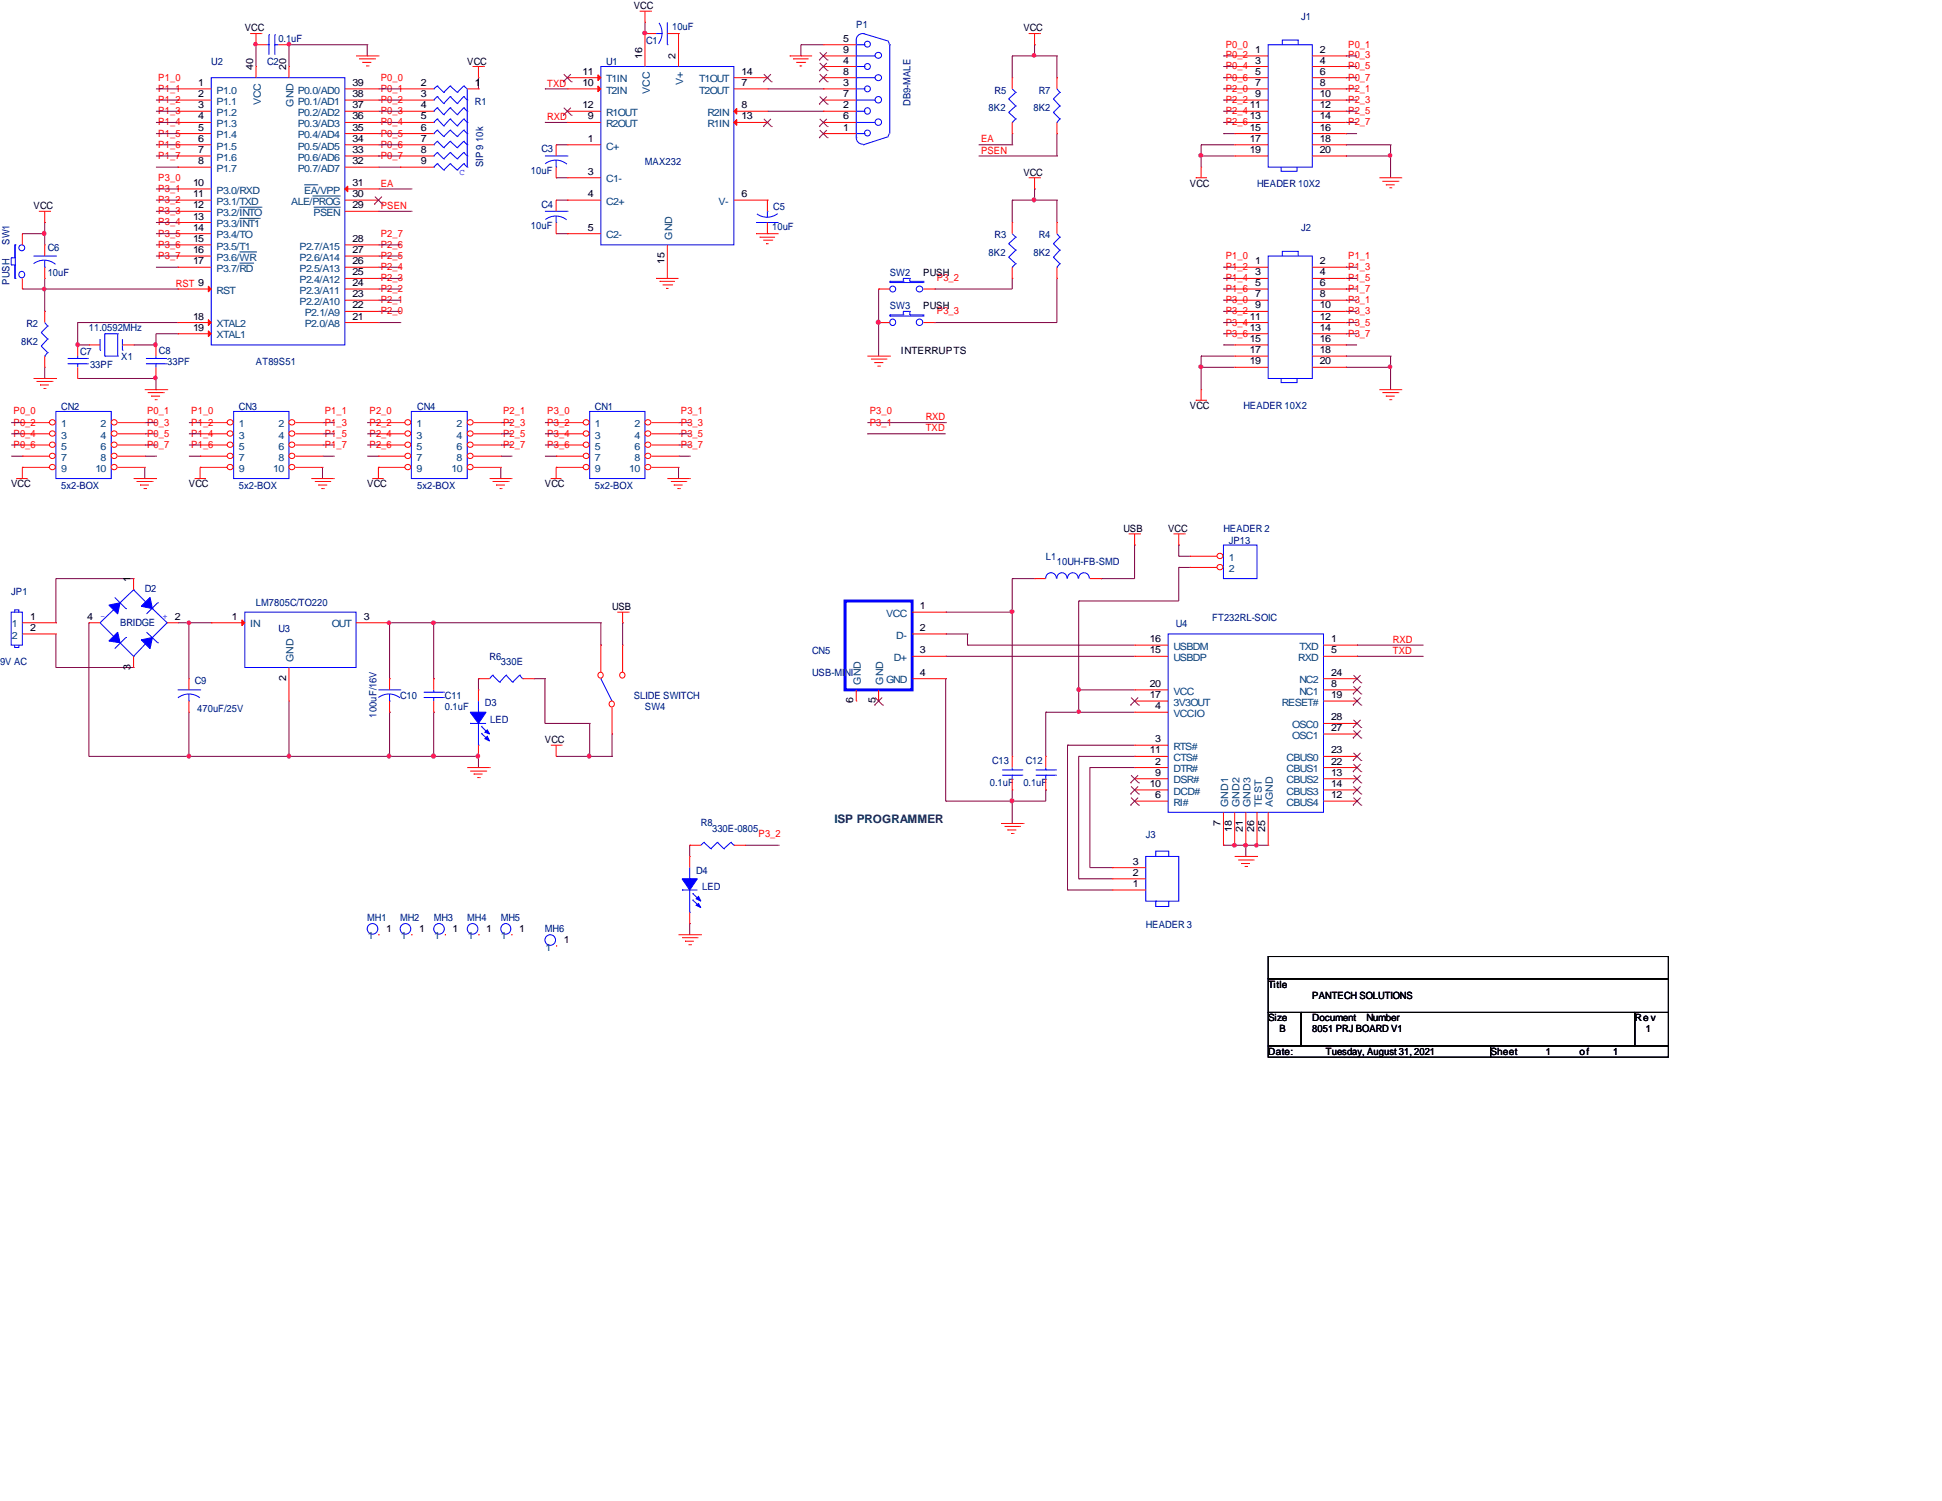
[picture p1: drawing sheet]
<svg xmlns="http://www.w3.org/2000/svg" width="279mm" height="216mm" viewBox="0 0 279 216" stroke-linecap="round" stroke-linejoin="round" font-family="sans-serif">
<defs><g id="words">
<text font-size="1.7" fill="#004040" x="120.1" y="118.4">ISP PROGRAMMER</text>
<g font-size="1.4">
<text x="35.2" y="4.5">VCC</text>
<text x="91.2" y="1.3">VCC</text>
<text x="147.2" y="4.5">VCC</text>
<text x="36.4" y="10.1" transform="rotate(-90 36.4 10.1)">40</text>
<text x="41.1" y="10.1" transform="rotate(-90 41.1 10.1)">20</text>
<text x="67.2" y="9.3">VCC</text>
<text x="83.8" y="10.8">11</text>
<text x="92.4" y="8.5" transform="rotate(-90 92.4 8.5)">16</text>
<text x="97.2" y="8.5" transform="rotate(-90 97.2 8.5)">2</text>
<text x="106.7" y="10.8">14</text>
<text x="121.3" y="6">5</text>
<text x="121.3" y="7.6">9</text>
<text x="121.3" y="9.1">4</text>
<text x="121.3" y="10.8">8</text>
<text x="180.6" y="7.6">1</text>
<text x="180.6" y="9.1">3</text>
<text x="180.6" y="10.8">5</text>
<text x="189.9" y="7.6">2</text>
<text x="189.9" y="9.1">4</text>
<text x="189.9" y="10.8">6</text>
<text x="28.5" y="12.4">1</text>
<text x="28.5" y="14">2</text>
<text x="28.5" y="15.6">3</text>
<text x="28.5" y="17.2">4</text>
<text x="50.7" y="12.4">39</text>
<text x="50.7" y="14">38</text>
<text x="50.7" y="15.6">37</text>
<text x="50.7" y="17.2">36</text>
<text x="60.5" y="12.4">2</text>
<text x="60.5" y="14">3</text>
<text x="60.5" y="15.6">4</text>
<text x="60.5" y="17.2">5</text>
<text x="68.3" y="12.4">1</text>
<text x="83.8" y="12.4">10</text>
<text x="83.8" y="15.6">12</text>
<text x="84.6" y="17.2">9</text>
<text x="106.7" y="17.2">13</text>
<text x="106.7" y="15.6">8</text>
<text x="106.7" y="12.4">7</text>
<text x="121.3" y="12.4">3</text>
<text x="121.3" y="14">7</text>
<text x="121.3" y="15.6">2</text>
<text x="121.3" y="17.2">6</text>
<text x="179.8" y="15.6">11</text>
<text x="179.8" y="17.2">13</text>
<text x="180.6" y="12.4">7</text>
<text x="180.6" y="14">9</text>
<text x="189.9" y="12.4">8</text>
<text x="189.9" y="14">10</text>
<text x="189.9" y="15.6">12</text>
<text x="189.9" y="17.2">14</text>
<text x="28.5" y="18.8">5</text>
<text x="28.5" y="20.4">6</text>
<text x="28.5" y="22">7</text>
<text x="28.5" y="23.6">8</text>
<text x="50.7" y="18.8">35</text>
<text x="50.7" y="20.4">34</text>
<text x="50.7" y="22">33</text>
<text x="50.7" y="23.6">32</text>
<text x="60.5" y="18.8">6</text>
<text x="60.5" y="20.4">7</text>
<text x="60.5" y="22">8</text>
<text x="60.5" y="23.6">9</text>
<text x="84.6" y="20.4">1</text>
<text x="121.3" y="18.8">1</text>
<text x="179.8" y="18.8">15</text>
<text x="179.8" y="20.4">17</text>
<text x="179.8" y="22">19</text>
<text x="189.9" y="18.8">16</text>
<text x="189.9" y="20.4">18</text>
<text x="189.9" y="22">20</text>
<text x="27.8" y="26.8">10</text>
<text x="27.8" y="28.4">11</text>
<text x="27.8" y="30">12</text>
<text x="50.7" y="30">29</text>
<text x="50.7" y="28.4">30</text>
<text x="50.7" y="26.8">31</text>
<text x="84.6" y="25.1">3</text>
<text x="84.6" y="28.4">4</text>
<text x="106.7" y="28.4">6</text>
<text x="147.2" y="25.3">VCC</text>
<text x="171.2" y="26.8">VCC</text>
<text x="4.8" y="30.1">VCC</text>
<text x="27.8" y="31.6">13</text>
<text x="27.8" y="33.2">14</text>
<text x="27.8" y="34.8">15</text>
<text x="50.7" y="34.8">28</text>
<text x="84.6" y="33.2">5</text>
<text x="27.8" y="36.4">16</text>
<text x="27.8" y="38">17</text>
<text x="50.7" y="41.1">24</text>
<text x="50.7" y="39.6">25</text>
<text x="50.7" y="38">26</text>
<text x="50.7" y="36.4">27</text>
<text x="95.6" y="38" transform="rotate(-90 95.6 38)">15</text>
<text x="132.8" y="39.7">PUSH</text>
<text x="180.6" y="38">1</text>
<text x="180.6" y="39.6">3</text>
<text x="180.6" y="41.1">5</text>
<text x="189.9" y="38">2</text>
<text x="189.9" y="39.6">4</text>
<text x="189.9" y="41.1">6</text>
<text x="27.8" y="46">18</text>
<text x="27.8" y="47.6">19</text>
<text x="50.7" y="46">21</text>
<text x="50.7" y="44.4">22</text>
<text x="50.7" y="42.8">23</text>
<text x="132.8" y="44.4">PUSH</text>
<text x="179.8" y="46">11</text>
<text x="179.8" y="47.6">13</text>
<text x="180.6" y="42.8">7</text>
<text x="180.6" y="44.4">9</text>
<text x="189.9" y="42.8">8</text>
<text x="189.9" y="44.4">10</text>
<text x="189.9" y="46">12</text>
<text x="189.9" y="47.6">14</text>
<text x="129.6" y="50.9">INTERRUPTS</text>
<text x="179.8" y="49.2">15</text>
<text x="179.8" y="50.8">17</text>
<text x="179.8" y="52.4">19</text>
<text x="189.9" y="49.2">16</text>
<text x="189.9" y="50.8">18</text>
<text x="189.9" y="52.4">20</text>
<text x="171.2" y="58.8">VCC</text>
<text x="1.6" y="70.1">VCC</text>
<text x="27.2" y="70.1">VCC</text>
<text x="52.8" y="70.1">VCC</text>
<text x="78.4" y="70.1">VCC</text>
<text x="161.6" y="76.5">USB</text>
<text x="168.1" y="76.5">VCC</text>
<text x="18.8" y="83.7" transform="rotate(-90 18.8 83.7)">1</text>
<text x="4.3" y="89.2">1</text>
<text x="12.5" y="89.2">4</text>
<text x="25.1" y="89.2">2</text>
<text x="33.4" y="89.2">1</text>
<text x="52.3" y="89.2">3</text>
<text x="88.1" y="87.7">USB</text>
<text x="132.3" y="87.6">1</text>
<text x="4.3" y="90.8">2</text>
<text x="132.3" y="90.8">2</text>
<text x="132.3" y="94">3</text>
<text x="165.4" y="94">15</text>
<text x="165.4" y="92.4">16</text>
<text x="191.5" y="92.4">1</text>
<text x="191.5" y="94">5</text>
<text x="18.8" y="96.4" transform="rotate(-90 18.8 96.4)">3</text>
<text x="41.1" y="98" transform="rotate(-90 41.1 98)">2</text>
<text x="122.8" y="101.2" transform="rotate(-90 122.8 101.2)">6</text>
<text x="126" y="101.2" transform="rotate(-90 126 101.2)">5</text>
<text x="132.3" y="97.2">4</text>
<text x="165.4" y="100.4">17</text>
<text x="165.4" y="98.8">20</text>
<text x="191.5" y="98.8">8</text>
<text x="191.5" y="100.4">19</text>
<text x="191.5" y="97.2">24</text>
<text x="78.4" y="106.8">VCC</text>
<text x="166.2" y="106.8">3</text>
<text x="166.2" y="102">4</text>
<text x="191.5" y="105.2">27</text>
<text x="191.5" y="103.6">28</text>
<text x="165.4" y="113.2">10</text>
<text x="165.4" y="108.4">11</text>
<text x="166.2" y="110">2</text>
<text x="166.2" y="111.6">9</text>
<text x="191.5" y="111.6">13</text>
<text x="191.5" y="113.2">14</text>
<text x="191.5" y="110">22</text>
<text x="191.5" y="108.4">23</text>
<text x="166.2" y="114.8">6</text>
<text x="175.6" y="118.8" transform="rotate(-90 175.6 118.8)">7</text>
<text x="177.2" y="119.6" transform="rotate(-90 177.2 119.6)">18</text>
<text x="178.8" y="119.6" transform="rotate(-90 178.8 119.6)">21</text>
<text x="180.4" y="119.6" transform="rotate(-90 180.4 119.6)">26</text>
<text x="182" y="119.6" transform="rotate(-90 182 119.6)">25</text>
<text x="191.5" y="114.8">12</text>
<text x="163" y="126">2</text>
<text x="163" y="124.4">3</text>
<text x="163" y="127.6">1</text>
<text x="55.5" y="134">1</text>
<text x="60.3" y="134">1</text>
<text x="65.1" y="134">1</text>
<text x="69.9" y="134">1</text>
<text x="74.7" y="134">1</text>
<text x="81.1" y="135.6">1</text>
<text x="182.5" y="142.1">Title</text>
<text x="188.8" y="143.7">PANTECH SOLUTIONS</text>
<text x="182.5" y="146.9">Size</text>
<text x="184.1" y="148.5">B</text>
<text x="188.8" y="146.9">Document</text>
<text x="188.8" y="148.5">8051 PRJ BOARD V1</text>
<text x="196.6" y="146.9">Number</text>
<text x="235.2" y="146.9">Re v</text>
<text x="236.8" y="148.5">1</text>
<text x="182.5" y="151.7">Date:</text>
<text x="190.8" y="151.7">Tuesday, August 31, 2021</text>
<text x="214.5" y="151.7">Sheet</text>
<text x="222.4" y="151.7">1</text>
<text x="227.2" y="151.7">of</text>
<text x="232.1" y="151.7">1</text>
</g>
<g font-size="1.4" fill="#000080">
<text x="96.7" y="4.3">10uF</text>
<text x="123.2" y="4">P1</text>
<text x="187.2" y="2.9">J1</text>
<text x="30.4" y="9.3">U2</text>
<text x="38.4" y="9.3">C2</text>
<text x="40" y="6.1">0.1uF</text>
<text x="87.2" y="9.4">U1</text>
<text x="93" y="6.3">C1</text>
<text x="68.3" y="15.1">R1</text>
<text x="131" y="15.2" transform="rotate(-90 131 15.2)">DB9-MALE</text>
<text x="142.2" y="16">8K2</text>
<text x="143.1" y="13.5">R5</text>
<text x="148.7" y="16">8K2</text>
<text x="149.4" y="13.5">R7</text>
<text x="77.9" y="21.9">C3</text>
<text x="92.8" y="23.7">MAX232</text>
<text x="69.5" y="24" transform="rotate(-90 69.5 24)">SIP 9 10k</text>
<text x="76.4" y="25">10uF</text>
<text x="77.9" y="29.9">C4</text>
<text x="180.8" y="26.8">HEADER 10X2</text>
<text x="1.4" y="35.2" transform="rotate(-90 1.4 35.2)">SW1</text>
<text x="76.4" y="32.9">10uF</text>
<text x="111.1" y="33.1">10uF</text>
<text x="111.3" y="30.2">C5</text>
<text x="143.1" y="34.2">R3</text>
<text x="149.4" y="34.2">R4</text>
<text x="187.2" y="33.3">J2</text>
<text x="1.4" y="41" transform="rotate(-90 1.4 41)">PUSH</text>
<text x="6.9" y="36.2">C6</text>
<text x="6.9" y="39.7">10uF</text>
<text x="128" y="39.7">SW2</text>
<text x="142.2" y="36.8">8K2</text>
<text x="148.7" y="36.8">8K2</text>
<text x="3.8" y="47.1">R2</text>
<text x="12.8" y="47.7">11.0592MHz</text>
<text x="128" y="44.4">SW3</text>
<text x="3" y="49.6">8K2</text>
<text x="11.5" y="51.1">C7</text>
<text x="13" y="52.9">33PF</text>
<text x="17.4" y="51.8">X1</text>
<text x="22.9" y="50.9">C8</text>
<text x="24" y="52.5">33PF</text>
<text x="36.8" y="52.5">AT89S51</text>
<text x="8.8" y="59">CN2</text>
<text x="34.4" y="59">CN3</text>
<text x="60" y="59">CN4</text>
<text x="85.6" y="59">CN1</text>
<text x="178.9" y="58.8">HEADER 10X2</text>
<text x="8.8" y="70.3">5x2-BOX</text>
<text x="34.4" y="70.3">5x2-BOX</text>
<text x="60" y="70.3">5x2-BOX</text>
<text x="85.6" y="70.3">5x2-BOX</text>
<text x="176" y="76.5">HEADER 2</text>
<text x="150.5" y="80.5">L1</text>
<text x="152.1" y="81.3">10UH-FB-SMD</text>
<text x="176.8" y="78.2">JP13</text>
<text x="1.6" y="85.6">JP1</text>
<text x="20.8" y="85.1">D2</text>
<text x="36.8" y="87.2">LM7805C/TO220</text>
<text x="174.4" y="89.3">FT232RL-SOIC</text>
<text x="0" y="95.7">9V AC</text>
<text x="17.3" y="90.1">BRIDGE</text>
<text x="40" y="90.8">U3</text>
<text x="70.4" y="94.9">R6</text>
<text x="72.1" y="95.7">330E</text>
<text x="116.8" y="94.1">CN5</text>
<text x="169.2" y="90.3">U4</text>
<text x="28" y="98.4">C9</text>
<text x="57.6" y="100.5">C10</text>
<text x="64" y="100.5">C11</text>
<text x="69.8" y="101.6">D3</text>
<text x="91.2" y="100.5">SLIDE SWITCH</text>
<text x="116.8" y="97.3">USB-MINI</text>
<text x="28.4" y="102.4">470uF/25V</text>
<text x="54.2" y="103.2" transform="rotate(-90 54.2 103.2)">100uF/16V</text>
<text x="64" y="102.1">0.1uF</text>
<text x="70.5" y="104">LED</text>
<text x="92.8" y="102.1">SW4</text>
<text x="142.4" y="113.1">0.1uF</text>
<text x="142.7" y="109.9">C13</text>
<text x="147.2" y="113.1">0.1uF</text>
<text x="147.6" y="109.9">C12</text>
<text x="100.8" y="118.9">R8</text>
<text x="102.4" y="119.7">330E-0805</text>
<text x="100.2" y="125.6">D4</text>
<text x="164.8" y="120.5">J3</text>
<text x="101" y="128">LED</text>
<text x="52.8" y="132.5">MH1</text>
<text x="57.6" y="132.5">MH2</text>
<text x="62.4" y="132.5">MH3</text>
<text x="67.2" y="132.5">MH4</text>
<text x="72.1" y="132.5">MH5</text>
<text x="78.4" y="134.1">MH6</text>
<text x="164.8" y="133.4">HEADER 3</text>
</g>
<g font-size="1.4" fill="#f00">
<text x="22.8" y="11.6">P1_0</text>
<text x="54.8" y="11.6">P0_0</text>
<text x="176.4" y="6.9">P0_0</text>
<text x="176.4" y="10">P0_4</text>
<text x="176.4" y="8.4">P0_2</text>
<text x="176.4" y="11.6">P0_6</text>
<text x="194" y="8.4">P0_3</text>
<text x="194" y="10">P0_5</text>
<text x="194" y="11.6">P0_7</text>
<text x="194" y="6.9">P0_1</text>
<text x="22.8" y="13.2">P1_1</text>
<text x="22.8" y="16.4">P1_3</text>
<text x="22.8" y="14.8">P1_2</text>
<text x="54.8" y="16.4">P0_3</text>
<text x="54.8" y="13.2">P0_1</text>
<text x="54.8" y="14.8">P0_2</text>
<text x="78.7" y="12.4">TXD</text>
<text x="78.7" y="17.3">RXD</text>
<text x="176.4" y="16.4">P2_4</text>
<text x="176.4" y="13.2">P2_0</text>
<text x="176.4" y="14.8">P2_2</text>
<text x="194" y="16.4">P2_5</text>
<text x="194" y="13.2">P2_1</text>
<text x="194" y="14.8">P2_3</text>
<text x="22.8" y="19.6">P1_5</text>
<text x="22.8" y="22.9">P1_7</text>
<text x="22.8" y="18">P1_4</text>
<text x="22.8" y="21.3">P1_6</text>
<text x="54.8" y="21.3">P0_6</text>
<text x="54.8" y="18">P0_4</text>
<text x="54.8" y="22.9">P0_7</text>
<text x="54.8" y="19.6">P0_5</text>
<text x="141.1" y="20.5">EA</text>
<text x="141.1" y="22.1">PSEN</text>
<text x="176.4" y="18">P2_6</text>
<text x="194" y="18">P2_7</text>
<text x="22.8" y="27.6">P3_1</text>
<text x="22.8" y="26">P3_0</text>
<text x="22.8" y="29.2">P3_2</text>
<text x="54.8" y="26.8">EA</text>
<text x="22.8" y="34">P3_5</text>
<text x="22.8" y="32.4">P3_4</text>
<text x="22.8" y="35.6">P3_6</text>
<text x="22.8" y="30.8">P3_3</text>
<text x="54.8" y="35.6">P2_6</text>
<text x="54.8" y="34">P2_7</text>
<text x="54.8" y="30.1">PSEN</text>
<text x="22.8" y="37.3">P3_7</text>
<text x="25.3" y="41.2">RST 9</text>
<text x="54.8" y="42">P2_2</text>
<text x="54.8" y="37.3">P2_5</text>
<text x="54.8" y="38.9">P2_4</text>
<text x="54.8" y="40.4">P2_3</text>
<text x="134.8" y="40.4">P3_2</text>
<text x="176.4" y="42">P1_6</text>
<text x="176.4" y="40.4">P1_4</text>
<text x="176.4" y="37.3">P1_0</text>
<text x="176.4" y="38.9">P1_2</text>
<text x="194" y="40.4">P1_5</text>
<text x="194" y="37.3">P1_1</text>
<text x="194" y="42">P1_7</text>
<text x="194" y="38.9">P1_3</text>
<text x="54.8" y="43.6">P2_1</text>
<text x="54.8" y="45.2">P2_0</text>
<text x="134.8" y="45.2">P3_3</text>
<text x="176.4" y="46.8">P3_4</text>
<text x="176.4" y="43.6">P3_0</text>
<text x="176.4" y="45.2">P3_2</text>
<text x="194" y="46.8">P3_5</text>
<text x="194" y="43.6">P3_1</text>
<text x="194" y="45.2">P3_3</text>
<text x="176.4" y="48.4">P3_6</text>
<text x="194" y="48.4">P3_7</text>
<text x="1.9" y="59.6">P0_0</text>
<text x="21.2" y="59.6">P0_1</text>
<text x="27.5" y="59.6">P1_0</text>
<text x="46.7" y="59.6">P1_1</text>
<text x="53.2" y="59.6">P2_0</text>
<text x="72.4" y="59.6">P2_1</text>
<text x="78.7" y="59.6">P3_0</text>
<text x="98" y="59.6">P3_1</text>
<text x="125.1" y="59.6">P3_0</text>
<text x="1.9" y="62.8">P0_4</text>
<text x="1.9" y="61.2">P0_2</text>
<text x="1.9" y="64.4">P0_6</text>
<text x="21.2" y="61.2">P0_3</text>
<text x="21.2" y="62.8">P0_5</text>
<text x="21.2" y="64.4">P0_7</text>
<text x="27.5" y="64.4">P1_6</text>
<text x="27.5" y="62.8">P1_4</text>
<text x="27.5" y="61.2">P1_2</text>
<text x="46.7" y="62.8">P1_5</text>
<text x="46.7" y="64.4">P1_7</text>
<text x="46.7" y="61.2">P1_3</text>
<text x="53.2" y="64.4">P2_6</text>
<text x="53.2" y="62.8">P2_4</text>
<text x="53.2" y="61.2">P2_2</text>
<text x="72.4" y="62.8">P2_5</text>
<text x="72.4" y="64.4">P2_7</text>
<text x="72.4" y="61.2">P2_3</text>
<text x="78.7" y="64.4">P3_6</text>
<text x="78.7" y="62.8">P3_4</text>
<text x="78.7" y="61.2">P3_2</text>
<text x="98" y="62.8">P3_5</text>
<text x="98" y="64.4">P3_7</text>
<text x="98" y="61.2">P3_3</text>
<text x="125.1" y="61.2">P3_1</text>
<text x="133.2" y="60.5">RXD</text>
<text x="133.2" y="62.1">TXD</text>
<text x="200.4" y="92.5">RXD</text>
<text x="200.4" y="94.1">TXD</text>
<text x="109.1" y="120.4">P3_2</text>
</g>
<g font-size="1.4" fill="#004080">
<text x="87.2" y="11.9">T1IN</text>
<text x="100.6" y="11.9">T1OUT</text>
<text x="31.2" y="13.5">P1.0</text>
<text x="31.2" y="15.1">P1.1</text>
<text x="31.2" y="16.7">P1.2</text>
<text x="37.5" y="15.2" transform="rotate(-90 37.5 15.2)">VCC</text>
<text x="42.2" y="15.3" transform="rotate(-90 42.2 15.3)">GND</text>
<text x="42.8" y="13.5">P0.0/AD0</text>
<text x="42.8" y="15.1">P0.1/AD1</text>
<text x="42.8" y="16.7">P0.2/AD2</text>
<text x="87.2" y="13.5">T2IN</text>
<text x="87.2" y="16.7">R1OUT</text>
<text x="93.5" y="13.5" transform="rotate(-90 93.5 13.5)">VCC</text>
<text x="98.3" y="12.3" transform="rotate(-90 98.3 12.3)">V+</text>
<text x="100.6" y="13.5">T2OUT</text>
<text x="101.8" y="16.7">R2IN</text>
<text x="31.2" y="18.3">P1.3</text>
<text x="31.2" y="19.9">P1.4</text>
<text x="31.2" y="21.5">P1.5</text>
<text x="31.2" y="23.1">P1.6</text>
<text x="42.8" y="18.3">P0.3/AD3</text>
<text x="42.8" y="19.9">P0.4/AD4</text>
<text x="42.8" y="21.5">P0.5/AD5</text>
<text x="42.8" y="23.1">P0.6/AD6</text>
<text x="87.2" y="21.5">C+</text>
<text x="87.2" y="18.3">R2OUT</text>
<text x="101.8" y="18.3">R1IN</text>
<text x="31.2" y="24.7">P1.7</text>
<text x="31.2" y="27.9">P3.0/RXD</text>
<text x="31.2" y="29.5">P3.1/TXD</text>
<text x="41.9" y="29.5">ALE/PROG</text>
<text x="42.8" y="24.7">P0.7/AD7</text>
<text x="43.8" y="27.9">EA/VPP</text>
<text x="87.2" y="26.2">C1-</text>
<text x="87.2" y="29.5">C2+</text>
<text x="103.4" y="29.5">V-</text>
<text x="31.2" y="31.1">P3.2/INTO</text>
<text x="31.2" y="32.7">P3.3/INT1</text>
<text x="31.2" y="34.3">P3.4/TO</text>
<text x="31.2" y="35.9">P3.5/T1</text>
<text x="43.1" y="35.9">P2.7/A15</text>
<text x="45.1" y="31.1">PSEN</text>
<text x="87.2" y="34.3">C2-</text>
<text x="96.7" y="34.5" transform="rotate(-90 96.7 34.5)">GND</text>
<text x="31.2" y="37.5">P3.6/WR</text>
<text x="31.2" y="39.1">P3.7/RD</text>
<text x="43.1" y="40.7">P2.4/A12</text>
<text x="43.1" y="39.1">P2.5/A13</text>
<text x="43.1" y="37.5">P2.6/A14</text>
<text x="31.2" y="42.2">RST</text>
<text x="31.2" y="47.1">XTAL2</text>
<text x="43.1" y="43.9">P2.2/A10</text>
<text x="43.1" y="42.2">P2.3/A11</text>
<text x="43.9" y="47.1">P2.0/A8</text>
<text x="43.9" y="45.5">P2.1/A9</text>
<text x="31.2" y="48.7">XTAL1</text>
<text x="8.8" y="61.5">1</text>
<text x="8.8" y="63.1">3</text>
<text x="8.8" y="64.7">5</text>
<text x="14.5" y="61.5">2</text>
<text x="14.5" y="63.1">4</text>
<text x="14.5" y="64.7">6</text>
<text x="34.4" y="61.5">1</text>
<text x="34.4" y="63.1">3</text>
<text x="34.4" y="64.7">5</text>
<text x="40" y="61.5">2</text>
<text x="40" y="63.1">4</text>
<text x="40" y="64.7">6</text>
<text x="59.9" y="61.5">1</text>
<text x="59.9" y="63.1">3</text>
<text x="59.9" y="64.7">5</text>
<text x="65.7" y="61.5">2</text>
<text x="65.7" y="63.1">4</text>
<text x="65.7" y="64.7">6</text>
<text x="85.6" y="61.5">1</text>
<text x="85.6" y="63.1">3</text>
<text x="85.6" y="64.7">5</text>
<text x="91.3" y="61.5">2</text>
<text x="91.3" y="63.1">4</text>
<text x="91.3" y="64.7">6</text>
<text x="8.8" y="66.3">7</text>
<text x="8.8" y="67.9">9</text>
<text x="13.7" y="67.9">10</text>
<text x="14.5" y="66.3">8</text>
<text x="34.4" y="66.3">7</text>
<text x="34.4" y="67.9">9</text>
<text x="39.3" y="67.9">10</text>
<text x="40" y="66.3">8</text>
<text x="59.9" y="66.3">7</text>
<text x="59.9" y="67.9">9</text>
<text x="64.9" y="67.9">10</text>
<text x="65.7" y="66.3">8</text>
<text x="85.6" y="66.3">7</text>
<text x="85.6" y="67.9">9</text>
<text x="90.5" y="67.9">10</text>
<text x="91.3" y="66.3">8</text>
<text x="176.8" y="80.7">1</text>
<text x="176.8" y="82.3">2</text>
<text x="127.5" y="88.7">VCC</text>
<text x="1.7" y="90.3">1</text>
<text x="1.7" y="91.9">2</text>
<text x="36" y="90.3">IN</text>
<text x="42.2" y="95.2" transform="rotate(-90 42.2 95.2)">GND</text>
<text x="47.8" y="90.3">OUT</text>
<text x="128.6" y="95.1">D+</text>
<text x="128.9" y="91.9">D-</text>
<text x="168.8" y="95.1">USBDP</text>
<text x="168.8" y="93.5">USBDM</text>
<text x="186.8" y="95.1">RXD</text>
<text x="186.9" y="93.5">TXD</text>
<text x="123.9" y="98.5" transform="rotate(-90 123.9 98.5)">GND</text>
<text x="127.1" y="98.5" transform="rotate(-90 127.1 98.5)">GND</text>
<text x="127.5" y="98.3">GND</text>
<text x="168.8" y="101.5">3V3OUT</text>
<text x="168.8" y="99.9">VCC</text>
<text x="184.4" y="101.5">RESET#</text>
<text x="186.9" y="99.9">NC1</text>
<text x="186.9" y="98.3">NC2</text>
<text x="168.8" y="107.9">RTS#</text>
<text x="168.8" y="103.1">VCCIO</text>
<text x="185.9" y="106.3">OSC1</text>
<text x="185.9" y="104.7">OSC0</text>
<text x="168.8" y="111.1">DTR#</text>
<text x="168.8" y="112.7">DSR#</text>
<text x="168.8" y="109.5">CTS#</text>
<text x="185.1" y="112.7">CBUS2</text>
<text x="185.1" y="111.1">CBUS1</text>
<text x="185.1" y="109.5">CBUS0</text>
<text x="168.8" y="115.9">RI#</text>
<text x="168.8" y="114.3">DCD#</text>
<text x="176.7" y="116.1" transform="rotate(-90 176.7 116.1)">GND1</text>
<text x="178.3" y="116.1" transform="rotate(-90 178.3 116.1)">GND2</text>
<text x="179.9" y="116.1" transform="rotate(-90 179.9 116.1)">GND3</text>
<text x="181.5" y="116.1" transform="rotate(-90 181.5 116.1)">TEST</text>
<text x="183.1" y="116.1" transform="rotate(-90 183.1 116.1)">AGND</text>
<text x="185.1" y="115.9">CBUS4</text>
<text x="185.1" y="114.3">CBUS3</text>
<text x="52.9" y="135.1">1</text>
<text x="57.7" y="135.1">1</text>
<text x="62.5" y="135.1">1</text>
<text x="67.3" y="135.1">1</text>
<text x="72.1" y="135.1">1</text>
<text x="78.5" y="136.7">1</text>
</g>
<g font-size="1.3" fill="#00f">
<text x="66.1" y="25.1">C</text>
<text x="14.4" y="89">-</text>
<text x="23.4" y="89">+</text>
</g>
</g></defs>
<g fill="none" stroke="#800040" stroke-width=".14">
<path d="M22.4 17.6h3.2M22.4 14.4h3.2M22.4 19.2h3.2M22.4 16h3.2M22.4 12.8h3.2M25.6 14.4h.1M25.6 19.2h.1M25.6 17.6h.1M25.6 12.8h.1M25.6 16h.1M36.8 9.6h.1M36.8 6.4v3.2"/>
<path d="M41.6 9.6h.1M52.8 6.4h.1M52.8 8h.1M52.8 6.4h-11.2v3.2M52.8 6.4v1.6M54.4 17.6h3.2M54.4 14.4h3.2M54.4 19.2h3.2M54.4 16h3.2M54.4 12.8h3.2M57.6 17.6h.1M57.6 14.4h.1"/>
<path d="M57.6 19.2h.1M57.6 16h.1M57.6 12.8h.1M68.8 12.8h.1M68.8 11.2v1.6M78.4 12.8h.1M78.4 17.6h.1M78.4 17.6h3.2M78.4 12.8h3.2M92.8 3.2h.1M92.8 3.2v1.6M110.4 16h8"/>
<path d="M110.4 12.8h8M115.2 6.4h.1M115.2 8h.1M115.2 6.4h3.2M115.2 6.4v1.6M118.4 12.8h.1M118.4 16h.1M145.6 8h.1M145.6 19.2h.1M145.6 8h6.5M145.6 8v3.2M145.6 19.2v1.6"/>
<path d="M148.8 8h.1M148.8 6.4h.1M148.8 6.4v1.6M152.1 11.2h.1M152.1 8h.1M152.1 19.2h.1M152.1 8v3.2M152.1 19.2v3.2M176 8h.1M176 11.2h.1M176 9.6h.1M176 12.8h.1"/>
<path d="M176 17.6h.1M176 19.2h.1M176 14.4h.1M176 16h.1M176 17.6h1.6M176 14.4h1.6M176 19.2h1.6M176 16h1.6M176 12.8h1.6M176 8h1.6M176 11.2h1.6M176 9.6h1.6"/>
<path d="M193.6 9.6h.1M193.6 11.2h.1M193.6 12.8h.1M193.6 8h.1M193.6 17.6h.1M193.6 14.4h.1M193.6 19.2h.1M193.6 16h.1M193.6 17.6h1.6M193.6 14.4h1.6M193.6 19.2h1.6M193.6 16h1.6"/>
<path d="M193.6 12.8h1.6M193.6 8h1.6M193.6 11.2h1.6M193.6 9.6h1.6M3.2 33.6h3.2M6.4 33.6h.1M6.4 32h.1M6.4 32v3.2M22.4 28.8h3.2M22.4 27.2h3.2M22.4 35.2h3.2M22.4 22.4h3.2"/>
<path d="M22.4 20.8h3.2M22.4 24h3.2M22.4 36.8h3.2M22.4 33.6h3.2M22.4 38.4h3.2M22.4 30.4h3.2M22.4 32h3.2M25.6 28.8h.1M25.6 27.2h.1M25.6 35.2h.1M25.6 20.8h.1M25.6 24h.1"/>
<path d="M25.6 33.6h.1M25.6 30.4h.1M25.6 36.8h.1M25.6 22.4h.1M25.6 32h.1M25.6 38.4h.1M54.4 22.4h.1M54.4 27.2h4.8M54.4 35.2h3.2M54.4 22.4h3.2M54.4 20.8h3.2M54.4 24h3.2"/>
<path d="M54.4 36.8h3.2M54.4 38.4h3.2M54.4 30.4h4.8M57.6 36.8h.1M57.6 38.4h.1M57.6 24h.1M57.6 35.2h.1M57.6 20.8h.1M59.2 30.4h.1M59.2 27.2h.1M80 25.6h.1M80 20.8h.1"/>
<path d="M80 28.8h1.6M80 20.8h1.6M80 33.6h1.6M80 25.6h1.6M81.6 28.8h.1M81.6 33.6h.1M140.8 22.4h11.3M140.8 20.8h4.8M145.6 28.8h.1M145.6 20.8h.1M145.6 28.8h6.5M145.6 28.8v3.2"/>
<path d="M148.8 28.8h.1M148.8 27.2h.1M148.8 27.2v1.6M152.1 32h.1M152.1 28.8h.1M152.1 22.4h.1M152.1 28.8v3.2M172.8 20.8h.1M172.8 22.4h.1M172.8 22.4h4.8M172.8 20.8h4.8M172.8 20.8v3.2"/>
<path d="M176 38.4h.1M176 38.4h1.6M193.6 22.4h.1M193.6 20.8h.1M193.6 38.4h.1M193.6 22.4h6.5M193.6 20.8h6.5M193.6 38.4h1.6M200.1 22.4h.1M200.1 20.8h.1M200.1 20.8v4.8M3.2 41.6h22.4"/>
<path d="M6.4 54.4h.1M6.4 41.6h.1M6.4 44.8h.1M6.4 40v4.8M6.4 52.8v1.6M11.2 46.4h.1M11.2 49.6h.1M11.2 46.4h14.4M11.2 49.6h1.6M11.2 46.4v3.2M11.2 54.4h11.2M19.2 49.6h3.2"/>
<path d="M22.4 49.6h.1M22.4 54.4h.1M22.4 56h.1M22.4 54.4v1.6M25.6 41.6h.1M25.6 48h.1M25.6 48h-3.2v1.6M54.4 46.4h3.2M54.4 41.6h3.2M54.4 44.8h3.2M54.4 43.2h3.2M54.4 40h3.2"/>
<path d="M57.6 44.8h.1M57.6 43.2h.1M57.6 46.4h.1M57.6 40h.1M57.6 41.6h.1M126.4 46.4h.1M126.4 41.6h.1M126.4 46.4h1.6M126.4 41.6v9.6M134.5 46.4h.1M134.5 41.6h.1M145.6 40h.1"/>
<path d="M145.6 40v1.6h-11.1M152.1 40h.1M152.1 40v6.4h-17.6M172.8 51.2h.1M172.8 52.8h.1M172.8 51.2v4.8M172.8 51.2h4.8M172.8 52.8h4.8M176 43.2h.1M176 41.6h.1M176 40h.1M176 48h.1"/>
<path d="M176 44.8h.1M176 46.4h.1M176 49.6h.1M176 46.4h1.6M176 41.6h1.6M176 44.8h1.6M176 43.2h1.6M176 49.6h1.6M176 40h1.6M176 48h1.6M193.6 52.8h.1M193.6 51.2h.1"/>
<path d="M193.6 41.6h.1M193.6 43.2h.1M193.6 40h.1M193.6 48h.1M193.6 44.8h.1M193.6 49.6h.1M193.6 46.4h.1M193.6 46.4h1.6M193.6 41.6h1.6M193.6 44.8h1.6M193.6 43.2h1.6M193.6 49.6h1.6"/>
<path d="M193.6 40h1.6M193.6 48h1.6M193.6 51.2h6.5M193.6 52.8h6.5M200.1 52.8h.1M200.1 51.2h.1M200.1 51.2v4.8M1.6 62.4h1.6M1.6 64h1.6M1.6 65.6h1.6M1.6 60.8h1.6M3.2 64h.1"/>
<path d="M3.2 62.4h.1M3.2 60.8h.1M3.2 65.6h.1M20.8 68.8h.1M20.8 62.4h1.6M20.8 64h1.6M20.8 65.6h1.6M20.8 60.8h1.6M20.8 67.2v1.6M22.4 62.4h.1M22.4 64h.1M22.4 65.6h.1"/>
<path d="M22.4 60.8h.1M27.2 62.4h1.6M27.2 64h1.6M27.2 65.6h1.6M27.2 60.8h1.6M28.8 65.6h.1M28.8 64h.1M28.8 60.8h.1M28.8 62.4h.1M46.4 68.8h.1M46.4 62.4h1.6M46.4 64h1.6"/>
<path d="M46.4 65.6h1.6M46.4 60.8h1.6M46.4 67.2v1.6M48 60.8h.1M48 64h.1M48 65.6h.1M48 62.4h.1M52.8 62.4h1.6M52.8 64h1.6M52.8 65.6h1.6M52.8 60.8h1.6M54.4 65.6h.1"/>
<path d="M54.4 64h.1M54.4 60.8h.1M54.4 62.4h.1M72.1 68.8h.1M72.1 62.4h1.5M72.1 64h1.5M72.1 65.6h1.5M72.1 60.8h1.5M72.1 67.2v1.6M73.6 60.8h.1M73.6 64h.1M73.6 65.6h.1"/>
<path d="M73.6 62.4h.1M78.4 62.4h1.6M78.4 64h1.6M78.4 65.6h1.6M78.4 60.8h1.6M80 65.6h.1M80 64h.1M80 60.8h.1M80 62.4h.1M97.6 68.8h.1M97.6 62.4h1.6M97.6 64h1.6"/>
<path d="M97.6 65.6h1.6M97.6 60.8h1.6M97.6 67.2v1.6M99.2 60.8h.1M99.2 64h.1M99.2 65.6h.1M99.2 62.4h.1M124.8 62.4h.1M124.8 62.4h11.3M124.8 60.8h11.3M136.1 60.8h.1M163.2 78.4h.1"/>
<path d="M163.2 78.4v4.8h-4.8M169.6 78.4h.1M169.6 78.4v1.6M8 96h.1M8 89.6h.1M8 83.2h.1M8 96h11.2M8 83.2v6.4M8 91.2v4.8M8 83.2h11.2M12.8 89.6h.1M12.8 89.6v19.2"/>
<path d="M25.6 89.6h4.8M27.2 89.6h.1M27.2 89.6v8M30.4 89.6h.1M56 97.6h.1M62.4 89.6h.1M62.4 97.6h.1M62.4 89.6v8M68.8 97.6h.1M68.8 97.6v1.6M76.8 97.6h1.6M78.4 97.6h.1"/>
<path d="M78.4 97.6v6.5M86.4 92.8h.1M86.4 89.6h.1M86.4 89.6h-30.4v8M86.4 89.6v3.2M89.6 89.6h.1M89.6 89.6v3.2M136.1 88.1h.1M136.1 94.4h.1M136.1 91.2h.1M136.1 97.6h.1M136.1 88.1h9.5"/>
<path d="M136.1 94.4h27.1M136.1 91.2h3.1M136.1 97.6v17.6M139.2 92.8h.1M139.2 91.2h.1M139.2 92.8h24M139.2 91.2v1.6M145.6 88.1h.1M145.6 83.2h.1M145.6 83.2h3.2M145.6 83.2v25.6M155.2 99.2h.1"/>
<path d="M155.2 86.4h.1M155.2 99.2h8M155.2 86.4v16M158.4 83.2h.1M169.6 80h.1M169.6 81.6h.1M169.6 80h1.6M169.6 81.6v4.8h-14.4M169.6 81.6h1.6M171.2 81.6h.1M195.2 92.8h.1M195.2 94.4h.1"/>
<path d="M195.2 94.4h9.6M195.2 92.8h9.6M12.8 108.8h.1M12.8 108.8h56v1.6M27.2 108.8h.1M27.2 102.4v6.4M41.6 108.8h.1M41.6 100.8v8M56 108.8h.1M56 102.4h.1M56 102.4v6.4M62.4 108.8h.1"/>
<path d="M62.4 102.4h.1M62.4 102.4v6.4M68.8 110.4h.1M78.4 104.1h.1M78.4 104.1h6.4M80 108.8h8.1M84.8 108.8h.1M84.8 104.1h.1M84.8 104.1v4.7M88.1 105.6h.1M88.1 108.8h.1M88.1 105.6v3.2"/>
<path d="M136.1 115.2h.1M145.6 115.2h.1M145.6 113.6h.1M145.6 113.6v4.8M150.5 113.6h.1M150.5 102.4h.1M150.5 113.6v1.6h-14.4M150.5 102.4h12.7M150.5 102.4v6.4M153.6 107.2h.1M153.6 107.2h9.6M153.6 107.2v20.8"/>
<path d="M155.2 102.4h.1M155.2 108.8h.1M155.2 108.8h8M155.2 108.8v17.6M156.8 110.4h.1M156.8 110.4v14.4h3.2M156.8 110.4h6.4M163.2 108.8h.1M99.2 121.6h.1M99.2 132.8h.1M99.2 121.6v1.6M99.2 132.8v1.7"/>
<path d="M107.2 121.6h4.8M112 121.6h.1M153.6 128h.1M153.6 128h6.4M155.2 126.4h.1M155.2 126.4h4.8M160 124.8h.1M176 121.6h.1M176 121.6h6.5M177.6 121.6h.1M179.2 121.6h.1M179.2 121.6v1.6"/>
<path d="M180.8 121.6h.1"/>
</g>
<g fill="#f0f" stroke="#f0f" stroke-width=".14">
<circle cx="6.4" cy="41.6" r=".25"/>
<circle cx="36.7" cy="6.3" r=".25"/>
<circle cx="22.3" cy="49.6" r=".28"/>
<circle cx="11.2" cy="49.6" r=".28"/>
<circle cx="27.2" cy="89.6" r=".25"/>
<circle cx="56" cy="89.6" r=".25"/>
<circle cx="62.4" cy="89.6" r=".28"/>
<circle cx="6.3" cy="33.6" r=".28"/>
<circle cx="41.6" cy="6.3" r=".25"/>
<circle cx="22.4" cy="54.4" r=".25"/>
<circle cx="55.9" cy="108.8" r=".28"/>
<circle cx="126.4" cy="46.4" r=".3"/>
<circle cx="68.7" cy="108.8" r=".28"/>
<circle cx="62.4" cy="108.8" r=".3"/>
<circle cx="41.5" cy="108.8" r=".28"/>
<circle cx="27.2" cy="108.8" r=".28"/>
<circle cx="172.8" cy="22.4" r=".28"/>
<circle cx="172.8" cy="52.7" r=".28"/>
<circle cx="200" cy="52.7" r=".25"/>
<circle cx="200" cy="22.4" r=".25"/>
<circle cx="145.6" cy="88" r=".28"/>
<circle cx="145.6" cy="115.2" r=".3"/>
<circle cx="180.8" cy="121.6" r=".25"/>
<circle cx="177.6" cy="121.6" r=".28"/>
<circle cx="155.2" cy="102.4" r=".25"/>
<circle cx="179.2" cy="121.6" r=".28"/>
<circle cx="84.7" cy="108.8" r=".28"/>
<circle cx="148.7" cy="28.7" r=".28"/>
<circle cx="148.8" cy="8" r=".25"/>
<circle cx="155.2" cy="99.2" r=".28"/>
<circle cx="92.8" cy="4.7" r=".28"/>
</g>
<g fill="none" stroke="#f00" stroke-width=".14">
<path d="M36 4.8h1.6M36.8 6.4h.1M36.8 4.8v1.6M36.8 6.4h1.6M37.6 4.8h.1M40 6.4h1.6M41.6 6.4h.1M51.2 8h3.2M51.6 8.5h2.3M52.2 9h.1M52.2 9h1.2M52.7 9.5h.3"/>
<path d="M53 9.5h.1M53.9 8.5h.1M54.4 8h.1M68 9.6h1.6M68.8 11.2h.1M68.8 9.6v1.6M69.6 9.6h.1M92 1.6h1.6M92.8 3.2h.1M92.8 1.6v1.6M93.6 1.6h.1M113.6 8h.1"/>
<path d="M113.6 8h3.2M114.1 8.5h.1M114.1 8.5h2.2M114.6 9h1.2M115.1 9.5h.1M115.1 9.5h.3M115.8 9h.1M148 4.8h1.6M148.8 6.4h.1M148.8 4.8v1.6M149.6 4.8h.1M5.6 30.4h1.6"/>
<path d="M6.4 32h.1M6.4 35.2h.1M6.4 30.4v1.6M6.4 35.2v1.6M6.4 38.4v1.6M7.2 30.4h.1M80 28.8h.1M80 33.6h.1M80 28.8v1.6M80 32v1.6M108.8 33.6h.1M108.8 33.6h3.2"/>
<path d="M109.3 34.1h.1M109.3 34.1h2.2M109.8 34.5h1.3M110.2 35.1h.1M110.2 35.1h.4M111.1 34.5h.1M148 25.6h1.6M148.8 27.2h.1M148.8 25.6v1.6M149.6 25.6h.1M172 25.6h.1M172 25.6h1.7"/>
<path d="M172.8 24h.1M172.8 24v1.6M198.5 25.6h3.1M198.9 26.1h2.3M199.4 26.6h.1M199.4 26.6h1.3M199.9 27h.3M200.2 27h.1M201.2 26.1h.1M201.6 25.6h.1M4.8 54.4h3.2M5.2 54.9h2.3"/>
<path d="M5.8 55.4h.1M5.8 55.4h1.2M6.3 55.9h.2M6.4 40h.1M6.5 55.9h.1M7.5 54.9h.1M8 54.4h.1M20.8 56h3.2M21.3 56.5h2.2M21.8 57h.1M21.8 57h1.2M22.3 57.5h.2"/>
<path d="M22.4 49.6h.1M22.4 54.4h.1M22.4 49.6v1.6M22.4 52.8v1.6M22.5 57.5h.1M23.5 56.5h.1M24 56h.1M94.4 40h.1M94.4 40h3.2M94.9 40.5h.1M94.9 40.5h2.2M95.3 41h1.4"/>
<path d="M95.8 41.5h.1M95.8 41.5h.4M96.7 41h.1M124.8 51.2h3.2M125.3 51.6h2.2M125.8 52.2h.1M125.8 52.2h1.3M126.2 52.7h.4M126.6 52.7h.1M127.5 51.6h.1M128 51.2h.1M172 57.6h.1"/>
<path d="M172 57.6h1.7M172.8 56h.1M172.8 56v1.6M198.5 56h3.1M198.9 56.5h2.3M199.4 57h.1M199.4 57h1.3M199.9 57.5h.3M200.2 57.5h.1M201.2 56.5h.1M201.6 56h.1M2.4 68.8h.1"/>
<path d="M2.4 68.8h1.6M3.2 67.2h.1M3.2 67.2v1.6M19.2 68.8h3.2M19.6 69.3h2.3M20.2 69.8h.1M20.2 69.8h1.2M20.7 70.3h.3M21 70.3h.1M21.9 69.3h.1M22.4 68.8h.1M28 68.8h.1"/>
<path d="M28 68.8h1.6M28.8 67.2h.1M28.8 67.2v1.6M44.8 68.8h3.2M45.3 69.3h2.2M45.8 69.8h.1M45.8 69.8h1.3M46.2 70.3h.4M46.6 70.3h.1M47.5 69.3h.1M48 68.8h.1M53.6 68.8h.1"/>
<path d="M53.6 68.8h1.6M54.4 67.2h.1M54.4 67.2v1.6M70.4 68.8h3.2M70.9 69.3h2.3M71.4 69.8h.1M71.4 69.8h1.2M71.9 70.3h.2M72.1 70.3h.1M73.2 69.3h.1M73.6 68.8h.1M79.2 68.8h.1"/>
<path d="M79.2 68.8h1.6M80 67.2h.1M80 67.2v1.6M96 68.8h3.2M96.5 69.3h2.2M96.9 69.8h.1M96.9 69.8h1.3M97.5 70.3h.3M97.8 70.3h.1M98.7 69.3h.1M99.2 68.8h.1M162.4 76.8h1.6"/>
<path d="M163.2 78.4h.1M163.2 76.8v1.6M164 76.8h.1M168.8 76.8h1.6M169.6 78.4h.1M169.6 76.8v1.6M170.4 76.8h.1M27.2 97.6h.1M27.2 97.6v1.6M88.8 88.1h1.6M89.6 89.6h.1M89.6 88.1v1.5"/>
<path d="M90.4 88.1h.1M27.2 102.4h.1M27.2 100.8v1.6M67.2 110.4h3.2M67.6 110.9h2.3M68.2 111.3h.1M68.2 111.3h1.2M68.7 111.8h.3M69 111.8h.1M69.9 110.9h.1M70.4 110.4h.1M79.2 107.2h1.6"/>
<path d="M80 108.8h.1M80 107.2v1.6M80.8 107.2h.1M144 118.4h3.2M144.5 118.9h2.2M144.9 119.4h.1M144.9 119.4h1.3M145.5 119.9h.3M145.8 119.9h.1M146.7 118.9h.1M147.2 118.4h.1M80 136.1h.1"/>
<path d="M97.6 134.5h3.2M98.1 134.9h2.2M98.6 135.4h.1M98.6 135.4h1.2M99.1 135.9h.3M99.4 135.9h.1M100.3 134.9h.1M100.8 134.5h.1M177.6 123.2h3.2M178.1 123.7h2.2M178.6 124.2h.1M178.6 124.2h1.2"/>
<path d="M179.1 124.6h.3M179.4 124.6h.1M180.3 123.7h.1M180.8 123.2h.1"/>
</g>
<path d="M182.5 137.6h57.5v3.2h-57.5zM182.5 140.8h57.5v4.8h-57.5zM182.5 145.6h4.7v4.9h-4.7zM182.5 150.5h32v1.6h-32zM187.2 145.6h48v4.9h-48zM214.5 150.5h25.5v1.6h-25.5zM235.2 145.6h4.8v4.9h-4.8z" fill="none" stroke="#000" stroke-width=".14"/>
<g fill="none" stroke="#00f" stroke-width=".14">
<path d="M38.4 6.4h.3M38.7 6.4h.1M38.7 5h.1M38.7 5v2.9M39.5 5h.1M39.5 6.4h.1M39.5 6.4h.5M39.5 5v2.9M4.8 36.8h3.2M6.4 38.4h.1M6.4 37.4a2.56 2.56 0 0 1 1.6 .6M6.4 37.4h-.1a2.55 2.55 0 0 0-1.5 .5"/>
<path d="M6.4 37.4v1M8 36.8h.1M78.4 30.4h3.2M80 32h.1M80 31.1a2.5 2.5 0 0 1 1.5 .5M80 31.1a2.47 2.47 0 0 0-1.5 .5M80 31.1v.9M81.6 30.4h.1M21 52.3h2.9M21 51.6h2.9M22.4 51.6h.1M22.4 52.3h.1"/>
<path d="M22.4 51.2v.4M22.4 52.3v.5M23.9 52.3h.1M23.9 51.6h.1M33.6 59.2h8v9.6h-8zM25.6 99.2h3.2M27.2 99.8a2.55 2.55 0 0 1 1.6 .6M27.2 99.8a2.55 2.55 0 0 0-1.6 .6M27.2 99.8v1M28.8 99.2h.1M27.2 100.8h.1"/>
<circle cx="79.2" cy="135.2" r=".76"/>
</g>
<circle cx="33.1" cy="60.7" r=".4" fill="#fff" stroke="#f00" stroke-width=".14"/>
<path d="M28.8 60.8h.1M28.8 60.8h3.9" fill="none" stroke="#f00" stroke-width=".14"/>
<circle cx="42" cy="60.7" r=".4" fill="#fff" stroke="#f00" stroke-width=".14"/>
<path d="M42.5 60.8h3.9M46.4 60.8h.1" fill="none" stroke="#f00" stroke-width=".14"/>
<circle cx="33.1" cy="62.4" r=".4" fill="#fff" stroke="#f00" stroke-width=".14"/>
<path d="M28.8 62.4h.1M28.8 62.4h3.9" fill="none" stroke="#f00" stroke-width=".14"/>
<circle cx="42" cy="62.4" r=".4" fill="#fff" stroke="#f00" stroke-width=".14"/>
<path d="M42.5 62.4h3.9M46.4 62.4h.1" fill="none" stroke="#f00" stroke-width=".14"/>
<circle cx="33.1" cy="64" r=".4" fill="#fff" stroke="#f00" stroke-width=".14"/>
<path d="M28.8 64h.1M28.8 64h3.9" fill="none" stroke="#f00" stroke-width=".14"/>
<circle cx="42" cy="64" r=".4" fill="#fff" stroke="#f00" stroke-width=".14"/>
<path d="M42.5 64h3.9M46.4 64h.1" fill="none" stroke="#f00" stroke-width=".14"/>
<circle cx="33.1" cy="65.6" r=".4" fill="#fff" stroke="#f00" stroke-width=".14"/>
<path d="M28.8 65.6h.1M28.8 65.6h3.9" fill="none" stroke="#f00" stroke-width=".14"/>
<circle cx="42" cy="65.6" r=".4" fill="#fff" stroke="#f00" stroke-width=".14"/>
<path d="M42.5 65.6h3.9M46.4 65.6h.1" fill="none" stroke="#f00" stroke-width=".14"/>
<circle cx="33.1" cy="67.2" r=".4" fill="#fff" stroke="#f00" stroke-width=".14"/>
<path d="M28.8 67.2h.1M28.8 67.2h3.9" fill="none" stroke="#f00" stroke-width=".14"/>
<circle cx="42" cy="67.2" r=".4" fill="#fff" stroke="#f00" stroke-width=".14"/>
<g fill="none" stroke="#f00" stroke-width=".14">
<path d="M57.6 12.8h.1M57.6 14.4h.1M57.6 16h.1M57.6 17.6h.1M57.6 19.2h.1M57.6 12.8h4.8M57.6 14.4h4.8M57.6 16h4.8M57.6 17.6h4.8M57.6 19.2h4.8M67.2 12.8h1.6M68.8 12.8h.1"/>
<path d="M57.6 20.8h.1M57.6 22.4h.1M57.6 24h.1M57.6 20.8h4.8M57.6 22.4h4.8M57.6 24h4.8M80 20.8h.1M80 25.6h.1M80 20.8v1.6M80 24v1.6M6.4 44.8h.1M6.4 52.8h.1"/>
<path d="M6.4 44.8v1.6M6.4 51.2v1.6M42.5 67.2h3.9M46.4 67.2h.1M56 97.6h.1M56 97.6v1.6M68.8 99.2h.1M68.8 99.2v1.6M56 102.4h.1M56 100.8v1.6M68.8 108.8h.1M68.8 107.2v1.6"/>
<path d="M64 134.5h.1"/>
</g>
<g fill="none" stroke="#00f" stroke-width=".14">
<path d="M62.4 17.6h.1M62.4 19.2h.1M62.4 12.8h.1M62.4 14.4h.1M62.4 16h.1M62.9 17.1h.1M62.9 18.7h.1M62.9 12.4h.1M62.9 13.9h.1M62.9 15.5h.1M62.9 17.1l-.5 .5M62.9 17.1l.9 1"/>
<path d="M62.9 18.7l-.5 .5M62.9 18.7l.9 .9M62.9 12.4l-.5 .4M62.9 12.4l.9 .9M62.9 13.9l-.5 .5M62.9 13.9l.9 1M62.9 15.5l-.5 .5M62.9 15.5l.9 1M63.8 18.1h.1M63.8 19.6h.1M63.8 13.3h.1M63.8 14.9h.1"/>
<path d="M63.8 16.5h.1M64.8 17.1h.1M64.8 18.7h.1M64.8 12.4h.1M64.8 13.9h.1M64.8 15.5h.1M64.8 17.1l-1 1M64.8 17.1l1 1M64.8 18.7l-1 .9M64.8 18.7l1 .9M64.8 12.4l-1 .9M64.8 12.4l1 .9"/>
<path d="M64.8 13.9l-1 1M64.8 13.9l1 1M64.8 15.5l-1 1M64.8 15.5l1 1M65.8 18.1h.1M65.8 19.6h.1M65.8 13.3h.1M65.8 14.9h.1M65.8 16.5h.1M66.7 17.1h.1M66.7 18.7h.1M66.7 12.4h.1"/>
<path d="M66.7 13.9h.1M66.7 15.5h.1M66.7 12.4l.5 .4v11.2M66.7 17.1l-.9 1M66.7 17.1l.5 .5M66.7 18.7l-.9 .9M66.7 18.7l.5 .5M66.7 12.4l-.9 .9M66.7 13.9l-.9 1M66.7 13.9l.5 .5M66.7 15.5l-.9 1M66.7 15.5l.5 .5"/>
<path d="M67.2 19.2h.1M67.2 14.4h.1M67.2 17.6h.1M67.2 16h.1M62.4 20.8h.1M62.4 22.4h.1M62.4 24h.1M62.9 20.3h.1M62.9 21.9h.1M62.9 23.5h.1M62.9 20.3l-.5 .5M62.9 20.3l.9 1"/>
<path d="M62.9 21.9l-.5 .5M62.9 21.9l.9 1M62.9 23.5l-.5 .5M62.9 23.5l.9 1M63.8 21.3h.1M63.8 22.9h.1M63.8 24.5h.1M64.8 20.3h.1M64.8 21.9h.1M64.8 23.5h.1M64.8 20.3l-1 1M64.8 20.3l1 1"/>
<path d="M64.8 21.9l-1 1M64.8 21.9l1 1M64.8 23.5l-1 1M64.8 23.5l1 1M65.8 21.3h.1M65.8 22.9h.1M65.8 24.5h.1M66.7 20.3h.1M66.7 21.9h.1M66.7 23.5h.1M66.7 20.3l-.9 1M66.7 20.3l.5 .5"/>
<path d="M66.7 21.9l-.9 1M66.7 21.9l.5 .5M66.7 23.5l-.9 1M66.7 23.5l.5 .5M67.2 22.4h.1M67.2 24h.1M67.2 20.8h.1M78.4 22.4h3.2M80 24h.1M80 23a2.5 2.5 0 0 1 1.6 .6M80 23a2.47 2.47 0 0 0-1.6 .6M80 23v1"/>
<path d="M81.6 22.4h.1M5.9 47.8h.1M5.9 49.8h.1M5.9 47.8l1 1M5.9 49.8l1 .9M6.4 51.2h.1M6.4 46.4l.5 .5M6.9 46.9h.1M6.9 48.8h.1M6.9 50.7h.1M6.9 46.9l-1 .9M6.9 48.8l-1 1"/>
<path d="M6.9 50.7l-.5 .5M8 59.2h8v9.6h-8zM54.4 99.2h3.2M56 99.8a2.56 2.56 0 0 1 1.5 .6M56 99.8a2.55 2.55 0 0 0-1.6 .5M56 99.8v1M57.6 99.2h.1M56 100.8h.1M67.6 104.1h.1M67.6 104.1h2.3M68.8 102.4h.1M68.8 107.2h.1"/>
<path d="M68.8 100.8v1.6M68.8 104.1v3.1M69.3 104.5h.1M69.3 105.5h.1M69.3 104.5l1 1M69.3 105.5l1 .9"/>
<circle cx="63.2" cy="133.6" r=".76"/>
</g>
<g fill="#00f" stroke="#00f" stroke-width=".14">
<path d="M67.6 102.4h2.3l-1.1 1.7z" fill-rule="evenodd"/>
<path d="M70.1 105.9l.3 .7-.6-.3z" fill-rule="evenodd"/>
<path d="M69.8 105.3l.3-.3 .3 .6z" fill-rule="evenodd"/>
</g>
<circle cx="7.6" cy="60.7" r=".4" fill="#fff" stroke="#f00" stroke-width=".14"/>
<path d="M3.2 60.8h.1M3.2 60.8h3.9" fill="none" stroke="#f00" stroke-width=".14"/>
<circle cx="16.4" cy="60.7" r=".4" fill="#fff" stroke="#f00" stroke-width=".14"/>
<path d="M16.9 60.8h3.9M20.8 60.8h.1" fill="none" stroke="#f00" stroke-width=".14"/>
<circle cx="7.6" cy="62.4" r=".4" fill="#fff" stroke="#f00" stroke-width=".14"/>
<path d="M3.2 62.4h.1M3.2 62.4h3.9" fill="none" stroke="#f00" stroke-width=".14"/>
<circle cx="16.4" cy="62.4" r=".4" fill="#fff" stroke="#f00" stroke-width=".14"/>
<path d="M16.9 62.4h3.9M20.8 62.4h.1" fill="none" stroke="#f00" stroke-width=".14"/>
<circle cx="7.6" cy="64" r=".4" fill="#fff" stroke="#f00" stroke-width=".14"/>
<path d="M3.2 64h.1M3.2 64h3.9" fill="none" stroke="#f00" stroke-width=".14"/>
<circle cx="16.4" cy="64" r=".4" fill="#fff" stroke="#f00" stroke-width=".14"/>
<path d="M16.9 64h3.9M20.8 64h.1" fill="none" stroke="#f00" stroke-width=".14"/>
<circle cx="7.6" cy="65.6" r=".4" fill="#fff" stroke="#f00" stroke-width=".14"/>
<path d="M3.2 65.6h.1M3.2 65.6h3.9" fill="none" stroke="#f00" stroke-width=".14"/>
<circle cx="16.4" cy="65.6" r=".4" fill="#fff" stroke="#f00" stroke-width=".14"/>
<path d="M16.9 65.6h3.9M20.8 65.6h.1" fill="none" stroke="#f00" stroke-width=".14"/>
<circle cx="7.6" cy="67.2" r=".4" fill="#fff" stroke="#f00" stroke-width=".14"/>
<path d="M3.2 67.2h.1M3.2 67.2h3.9" fill="none" stroke="#f00" stroke-width=".14"/>
<circle cx="16.4" cy="67.2" r=".4" fill="#fff" stroke="#f00" stroke-width=".14"/>
<path d="M152.1 11.2h.1M152.1 19.2h.1M152.1 11.2v1.6M152.1 17.6v1.6M16.9 67.2h3.9M20.8 67.2h.1" fill="none" stroke="#f00" stroke-width=".14"/>
<g fill="none" stroke="#00f" stroke-width=".14">
<path d="M151.6 14.2h.1M151.6 16.2h.1M151.6 14.2l.9 1M151.6 16.2l.9 .9M152.1 17.6h.1M152.1 12.8l.4 .5M152.5 13.3h.1M152.5 15.2h.1M152.5 17.1h.1M152.5 13.3l-.9 .9M152.5 15.2l-.9 1M152.5 17.1l-.4 .5"/>
<path d="M176 78.4h4.8v4.8h-4.8z"/>
</g>
<circle cx="175.5" cy="80" r=".4" fill="#fff" stroke="#f00" stroke-width=".14"/>
<path d="M171.2 80h.1M171.2 80h3.9" fill="none" stroke="#f00" stroke-width=".14"/>
<circle cx="175.5" cy="81.6" r=".4" fill="#fff" stroke="#f00" stroke-width=".14"/>
<g fill="none" stroke="#f00" stroke-width=".14">
<path d="M145.6 11.2h.1M145.6 19.2h.1M145.6 11.2v1.6M145.6 17.6v1.6M3.2 33.6h.1M3.2 33.6v1.6M145.6 32h.1M145.6 32v1.6M145.6 38.4v1.6M3.2 41.6h.1M3.2 40v1.6M145.6 40h.1"/>
<path d="M62.4 97.6h.1M62.4 97.6v1.6M68.8 97.6h.1M68.8 97.6h1.6M75.2 97.6h1.6M76.8 97.6h.1M171.2 81.6h.1M171.2 81.6h3.9M62.4 102.4h.1M62.4 100.8v1.6"/>
</g>
<g fill="none" stroke="#00f" stroke-width=".14">
<path d="M145.1 14.2h.1M145.1 16.2h.1M145.1 14.2l1 1M145.1 16.2l1 .9M145.6 17.6h.1M145.6 12.8l.5 .5M146.1 13.3h.1M146.1 15.2h.1M146.1 17.1h.1M146.1 13.3l-1 .9M146.1 15.2l-1 1M146.1 17.1l-.5 .5"/>
<path d="M1.6 37.1h.1M1.6 38.1h.1M1.6 37.1h.5M1.6 37.1v1M1.6 38.1h.5M2.1 35.2h.1M2.1 37.1h.1M2.1 38.1h.1M2.1 35.2v1.9M2.1 38.1v1.9M2.2 35.2h.1M2.2 35.2v4.8"/>
<path d="M145.1 35.1h.1M145.1 37h.1M145.1 35.1l1 .9M145.1 37l1 .9M145.6 38.4h.1M145.6 33.6l.5 .5M146.1 34.1h.1M146.1 36h.1M146.1 37.9h.1M146.1 34.1l-1 1M146.1 36l-1 1M146.1 37.9l-.5 .5"/>
<path d="M2.1 40h.1M2.2 40h.1M59.2 59.2h8v9.6h-8zM61 99.6h2.8M62.4 99.6h.1M62.4 99.2v.4M63.8 99.6h.1M70.9 97.1h.1M70.9 97.1l-.5 .5M70.9 97.1l1 1M71.9 98.1h.1M72.8 97.1h.1"/>
<path d="M72.8 97.1l-.9 1M72.8 97.1l.9 1M73.7 98.1h.1M74.8 97.1h.1M74.8 97.1l-1.1 1M74.8 97.1l.4 .5M75.2 97.6h.1M61 100.3h2.8M62.4 100.3h.1M62.4 100.3v.5M63.8 100.3h.1"/>
<circle cx="3.1" cy="39.5" r=".45"/>
<circle cx="3.1" cy="35.6" r=".42"/>
</g>
<circle cx="58.7" cy="60.7" r=".4" fill="#fff" stroke="#f00" stroke-width=".14"/>
<path d="M54.4 60.8h.1M54.4 60.8h3.9" fill="none" stroke="#f00" stroke-width=".14"/>
<circle cx="67.7" cy="60.7" r=".4" fill="#fff" stroke="#f00" stroke-width=".14"/>
<path d="M68.2 60.8h3.9M72.1 60.8h.1" fill="none" stroke="#f00" stroke-width=".14"/>
<circle cx="58.7" cy="62.4" r=".4" fill="#fff" stroke="#f00" stroke-width=".14"/>
<path d="M54.4 62.4h.1M54.4 62.4h3.9" fill="none" stroke="#f00" stroke-width=".14"/>
<circle cx="67.7" cy="62.4" r=".4" fill="#fff" stroke="#f00" stroke-width=".14"/>
<path d="M68.2 62.4h3.9M72.1 62.4h.1" fill="none" stroke="#f00" stroke-width=".14"/>
<circle cx="58.7" cy="64" r=".4" fill="#fff" stroke="#f00" stroke-width=".14"/>
<path d="M54.4 64h.1M54.4 64h3.9" fill="none" stroke="#f00" stroke-width=".14"/>
<circle cx="67.7" cy="64" r=".4" fill="#fff" stroke="#f00" stroke-width=".14"/>
<path d="M68.2 64h3.9M72.1 64h.1" fill="none" stroke="#f00" stroke-width=".14"/>
<circle cx="58.7" cy="65.6" r=".4" fill="#fff" stroke="#f00" stroke-width=".14"/>
<path d="M54.4 65.6h.1M54.4 65.6h3.9" fill="none" stroke="#f00" stroke-width=".14"/>
<circle cx="67.7" cy="65.6" r=".4" fill="#fff" stroke="#f00" stroke-width=".14"/>
<path d="M68.2 65.6h3.9M72.1 65.6h.1" fill="none" stroke="#f00" stroke-width=".14"/>
<circle cx="58.7" cy="67.2" r=".4" fill="#fff" stroke="#f00" stroke-width=".14"/>
<path d="M54.4 67.2h.1M54.4 67.2h3.9" fill="none" stroke="#f00" stroke-width=".14"/>
<circle cx="67.7" cy="67.2" r=".4" fill="#fff" stroke="#f00" stroke-width=".14"/>
<g fill="none" stroke="#f00" stroke-width=".14">
<path d="M81.6 11.2h.1M81.6 12.8h.1M81.6 16h.1M81.6 17.6h.1M81.6 17.6h4.8M81.6 16h4.8M81.6 11.2h4.8M81.6 12.8h4.8M92.8 4.8h.1M92.8 4.8v4.8M97.6 4.8h.1M97.6 4.8v4.8"/>
<path d="M105.6 17.6h4.8M105.6 16h4.8M105.6 11.2h4.8M105.6 12.8h4.8M110.4 17.6h.1M110.4 16h.1M110.4 11.2h.1M110.4 12.8h.1M177.6 8h.1M177.6 9.6h.1M177.6 11.2h.1M177.6 12.8h.1"/>
<path d="M177.6 14.4h.1M177.6 16h.1M177.6 17.6h.1M177.6 19.2h.1M177.6 17.6h4.9M177.6 16h4.9M177.6 11.2h4.9M177.6 12.8h4.9M177.6 8h4.9M177.6 9.6h4.9M177.6 14.4h4.9M177.6 19.2h4.9"/>
<path d="M188.8 17.6h4.8M188.8 16h4.8M188.8 11.2h4.8M188.8 12.8h4.8M188.8 8h4.8M188.8 9.6h4.8M188.8 14.4h4.8M188.8 19.2h4.8M193.6 8h.1M193.6 9.6h.1M193.6 11.2h.1M193.6 12.8h.1"/>
<path d="M193.6 14.4h.1M193.6 16h.1M193.6 17.6h.1M193.6 19.2h.1M81.6 20.8h.1M81.6 25.6h.1M81.6 28.8h.1M81.6 33.6h.1M81.6 20.8h4.8M81.6 25.6h4.8M81.6 28.8h4.8M81.6 33.6h4.8"/>
<path d="M96 35.2v4.8M105.6 28.8h4.8M110.4 28.8h.1M177.6 20.8h.1M177.6 22.4h.1M177.6 20.8h4.9M177.6 22.4h4.9M188.8 20.8h4.8M188.8 22.4h4.8M193.6 20.8h.1M193.6 22.4h.1M96 40h.1"/>
<path d="M126.4 46.4h.1M126.4 46.4h1.6M132.8 46.4h1.7M134.5 46.4h.1M68.2 67.2h3.9M72.1 67.2h.1M3.2 89.6h4.8M3.2 91.2h4.8M8 89.6h.1M8 91.2h.1M145.6 108.8h.1M145.6 113.6h.1"/>
<path d="M145.6 108.8v1.6M145.6 112v1.6M59.2 134.5h.1"/>
</g>
<g fill="none" stroke="#00f" stroke-width=".14">
<path d="M86.4 9.6h19.2v25.6h-19.2zM182.5 6.4h6.3v17.6h-6.3zM184.5 6.4v-.6h2.3v.6M184.3 24v.6h2.3v-.6M128 45.3h.1M128 45.5h.1M128 45.5h4.8M128 45.3h2M128 45.3v.2M130 44.8h.1M130 45.3h.1M130 44.8h.9"/>
<path d="M130 44.8v.5M130.9 45.3h.1M130.9 44.8h.1M130.9 45.3h1.9M130.9 44.8v.5M132.8 45.5h.1M132.8 45.3h.1M132.8 45.3v.2M1.6 88.1h1.6v4.7h-1.6zM2.1 88.1v-.4h.6v.4M2.1 92.8v.3h.6v-.3M86.4 97.6h.1"/>
<path d="M86.4 97.6l1.7 3.2M144.2 111.5h2.9M144.2 110.7h2.9M145.6 110.7h.1M145.6 111.5h.1M145.6 110.4v.3M145.6 111.5v.5M147.1 111.5h.1M147.1 110.7h.1"/>
<circle cx="128.4" cy="46.4" r=".45"/>
<circle cx="132.3" cy="46.4" r=".47"/>
<circle cx="58.3" cy="133.6" r=".76"/>
</g>
<g fill="#f00" stroke="#f00" stroke-width=".14">
<path d="M105.6 17.6l.4-.4v.8z"/>
<path d="M105.6 16l.4-.4v.8z"/>
<path d="M86 10.8l.4 .4-.4 .4z"/>
<path d="M86 12.4l.4 .4-.4 .4z"/>
</g>
<g fill="none" stroke="#804000" stroke-width=".14">
<path d="M81 11.8h.1M81 16.6h.1M81.1 10.7l1.1 1.1M81.1 15.5l1.1 1.1M82.1 10.7l-1.1 1.1M82.1 15.5l-1.1 1.1M82.2 11.8h.1M82.2 16.6h.1M109.8 18.2h.1M109.8 11.8h.1M109.9 17.1l1.1 1.1M109.9 10.7l1.1 1.1"/>
<path d="M110.9 17.1l-1.1 1.1M110.9 10.7l-1.1 1.1M111 18.2h.1M111 11.8h.1"/>
</g>
<circle cx="88" cy="101.3" r=".4" fill="#fff" stroke="#f00" stroke-width=".14"/>
<path d="M88.1 105.6h.1M88.1 101.8v3.8" fill="none" stroke="#f00" stroke-width=".14"/>
<circle cx="86.4" cy="97.1" r=".4" fill="#fff" stroke="#f00" stroke-width=".14"/>
<path d="M86.4 92.8h.1M86.4 92.8v3.9" fill="none" stroke="#f00" stroke-width=".14"/>
<circle cx="89.5" cy="97.1" r=".4" fill="#fff" stroke="#f00" stroke-width=".14"/>
<g fill="none" stroke="#f00" stroke-width=".14">
<path d="M92.8 4.8h.1M92.8 4.8h1.6M96 4.8h1.6M97.6 4.8h.1M118.4 6.4h.1M118.4 8h.1M118.4 9.6h.1M118.4 11.2h.1M118.4 12.8h.1M118.4 14.4h.1M118.4 16h.1M118.4 17.6h.1"/>
<path d="M118.4 19.2h.1M118.4 6.4h4.8M118.4 8h4.8M118.4 9.6h4.8M118.4 11.2h4.8M118.4 12.8h4.8M118.4 14.4h4.8M118.4 16h4.8M118.4 17.6h4.8M118.4 19.2h4.8M110.4 33.6h.1M110.4 28.8h.1"/>
<path d="M110.4 28.8v1.6M110.4 32v1.6M177.6 38.4h.1M177.6 38.4h4.9M188.8 38.4h4.8M193.6 38.4h.1M12.8 49.6h.1M12.8 49.6h1.6M17.6 49.6h1.6M19.2 49.6h.1M177.6 40h.1M177.6 41.6h.1"/>
<path d="M177.6 43.2h.1M177.6 44.8h.1M177.6 46.4h.1M177.6 48h.1M177.6 49.6h.1M177.6 51.2h.1M177.6 52.8h.1M177.6 40h4.9M177.6 41.6h4.9M177.6 43.2h4.9M177.6 44.8h4.9M177.6 46.4h4.9"/>
<path d="M177.6 48h4.9M177.6 49.6h4.9M177.6 51.2h4.9M177.6 52.8h4.9M188.8 40h4.8M188.8 41.6h4.8M188.8 43.2h4.8M188.8 44.8h4.8M188.8 46.4h4.8M188.8 48h4.8M188.8 49.6h4.8M188.8 51.2h4.8"/>
<path d="M188.8 52.8h4.8M193.6 40h.1M193.6 41.6h.1M193.6 43.2h.1M193.6 44.8h.1M193.6 46.4h.1M193.6 48h.1M193.6 49.6h.1M193.6 51.2h.1M193.6 52.8h.1M12.8 89.6h.1M12.8 89.6h1.6"/>
<path d="M19.2 83.2h.1M19.2 96h.1M19.2 83.2v1.6M19.2 94.4v1.6M24 89.6h1.6M25.6 89.6h.1M30.4 89.6h.1M30.4 89.6h4.8M41.6 96v4.8M51.2 89.6h4.8M56 89.6h.1M89.6 92.8h.1"/>
<path d="M89.6 92.8v3.9M148.8 83.2h.1M148.8 83.2h1.7M156.8 83.2h1.6M158.4 83.2h.1M163.2 94.4h.1M163.2 92.8h.1M163.2 99.2h.1M163.2 92.8h4.9M163.2 94.4h4.9M163.2 99.2h4.9M190.4 92.8h4.8"/>
<path d="M190.4 94.4h4.8M190.4 99.2h4.8M190.4 97.6h4.8M195.2 92.8h.1M195.2 94.4h.1M195.2 99.2h.1M195.2 97.6h.1M41.6 100.8h.1M150.5 108.8h.1M150.5 113.6h.1M150.5 108.8v1.6M150.5 112v1.6"/>
<path d="M163.2 110.4h.1M163.2 107.2h.1M163.2 102.4h.1M163.2 115.2h.1M163.2 112h.1M163.2 113.6h.1M163.2 108.8h.1M163.2 100.8h.1M163.2 110.4h4.9M163.2 107.2h4.9M163.2 102.4h4.9M163.2 115.2h4.9"/>
<path d="M163.2 112h4.9M163.2 113.6h4.9M163.2 108.8h4.9M163.2 100.8h4.9M176 116.8v4.8M177.6 116.8v4.8M179.2 116.8v4.8M180.8 116.8v4.8M182.5 116.8v4.8M190.4 110.4h4.8M190.4 115.2h4.8M190.4 112h4.8"/>
<path d="M190.4 113.6h4.8M190.4 108.8h4.8M190.4 100.8h4.8M190.4 105.6h4.8M190.4 104.1h4.8M195.2 115.2h.1M195.2 112h.1M195.2 113.6h.1M195.2 100.8h.1M195.2 110.4h.1M195.2 108.8h.1M195.2 105.6h.1"/>
<path d="M195.2 104.1h.1M54.4 134.5h.1M99.2 121.6h.1M99.2 123.2h.1M99.2 132.8h.1M99.2 121.6h1.6M99.2 123.2v1.6M99.2 131.2v1.6M105.6 121.6h1.6M107.2 121.6h.1M160 128h.1M160 126.4h.1"/>
<path d="M160 124.8h.1M160 128h4.8M160 126.4h4.8M160 124.8h4.8M176 121.6h.1M177.6 121.6h.1M179.2 121.6h.1M180.8 121.6h.1M182.5 121.6h.1"/>
</g>
<g fill="none" stroke="#00f" stroke-width=".14">
<path d="M94.4 4.8h.1M94.4 4.8h.9M94.8 3.3a2.58 2.58 0 0 1-.1 3M96 6.4h.1M96 3.2v3.2M123.2 8h.1M123.2 11.2h.1M123.2 14.4h.1M123.2 17.6h.1M123.2 19.8h.1M123.2 19.8a.92 .92 0 0 0 1 .9M123.2 6.4h1.2"/>
<path d="M123.2 8h2.7M123.2 9.6h1.2M123.2 11.2h2.7M123.2 12.8h1.2M123.2 14.4h2.7M123.2 16h1.2M123.2 17.6h2.7M123.2 19.2h1.2M124.2 4.8h.1M124.2 4.8a.91 .91 0 0 0-1 1v14M124.2 4.8l3.6 1.1M124.4 6.4h.1"/>
<path d="M124.4 9.6h.1M124.4 12.8h.1M124.4 16h.1M124.4 19.2h.1M127.8 6l.1 .4M127.8 19.6l-3.6 1.2M127.9 19.2l-.1 .4M128 6.4h.1M128 6.4v12.8M108.8 32h.1M108.8 32h3.2M110.4 30.4h.1"/>
<path d="M110.4 30.4v.9M111.9 30.7a2.5 2.5 0 0 1-3 .1M124.2 20.8h.1M182.5 36.8h6.3v17.6h-6.3zM184.5 36.8v-.6h2.3v.6M14.4 50.4h.1M14.4 48.8v1.6M15.1 51.2h.1M15.1 48h.1M15.1 48v3.2M15.1 51.2h1.8M15.1 48h1.8"/>
<path d="M16.9 51.2h.1M16.9 48h.1M16.9 48v3.2M17.6 50.4h.1M17.6 48.8v1.6M84.8 59.2h8v9.6h-8zM184.3 54.4v.6h2.3v-.6M14.4 89.6h.1M14.4 89.6l2.1 2.1M16.5 91.7h.1M16.5 87.5l-2.1 2.1M16.5 85.9l1.6 1.6"/>
<path d="M17.3 86.7h.1M17.3 92.5l1.9 1.9M18.1 87.5h.1M18.1 91.7h.1M18.1 91.7l-1.6 1.6M19.2 94.4h.1M19.2 84.8h.1M19.2 84.8l1.9 1.9M19.2 84.8l-1.9 1.9M21.1 92.5h.1M21.1 90.9l1.6 1.6M21.1 92.5l-1.9 1.9"/>
<path d="M21.9 87.5h.1M21.9 87.5l2.1 2.1M22.7 92.5h.1M22.7 86.7h.1M22.7 86.7l-1.6 1.6M24 89.6h.1M24 89.6l-2.1 2.1M35.2 88.1h16v7.9h-16zM152 83.2a.76 .76 0 0 0-.8-.8 .76 .76 0 0 0-.7 .8M153.5 83.2a.72 .72 0 0 0-.7-.8 .72 .72 0 0 0-.7 .8M155.1 83.2a.76 .76 0 0 0-.8-.8 .76 .76 0 0 0-.7 .8M156.7 83.2a.76 .76 0 0 0-.7-.8 .76 .76 0 0 0-.8 .8"/>
<path d="M168.1 91.2h22.3v25.6h-22.3zM149 111.5h2.9M149 110.7h2.9M150.5 110.7h.1M150.5 111.5h.1M150.5 110.4v.3M150.5 111.5v.5M151.9 111.5h.1M151.9 110.7h.1M98.1 128h.1M98.1 128h2.2M99.2 126.4h.1"/>
<path d="M99.2 131.2h.1M99.2 124.8v1.6M99.2 128v3.2M99.7 128.5h.1M99.7 129.5h.1M99.7 128.5l1 1M99.7 129.5l1 .9M101.3 121.2h.1M101.3 121.2l-.5 .4M101.3 121.2l1 .9M102.3 122.1h.1M103.2 121.2h.1"/>
<path d="M103.2 121.2l-.9 .9M103.2 121.2l.9 .9M104.1 122.1h.1M105.2 121.2h.1M105.2 121.2l-1.1 .9M105.2 121.2l.4 .4M105.6 121.6h.1M164.8 123.2h4.8v6.4h-4.8zM166.3 123.2v-.8h1.8v.8M166.5 129.6h-.2v.8h1.8v-.8"/>
<circle cx="124.8" cy="16" r=".45"/>
<circle cx="124.8" cy="12.8" r=".42"/>
<circle cx="124.8" cy="19.1" r=".42"/>
<circle cx="124.8" cy="9.6" r=".42"/>
<circle cx="124.8" cy="6.4" r=".42"/>
<circle cx="126.4" cy="14.4" r=".47"/>
<circle cx="126.4" cy="17.6" r=".47"/>
<circle cx="126.4" cy="11.2" r=".45"/>
<circle cx="126.4" cy="8" r=".45"/>
<circle cx="53.6" cy="133.6" r=".76"/>
</g>
<g fill="none" stroke="#804000" stroke-width=".14">
<path d="M117.9 8.6h.1M117.9 10.2h.1M117.9 11.8h.1M117.9 15h.1M117.9 18.2h.1M117.9 19.8h.1M117.9 7.5l1.1 1.1M117.9 9.1l1.1 1.1M117.9 10.7l1.1 1.1M117.9 13.9l1.1 1.1M117.9 17.1l1.1 1.1M117.9 18.7l1.1 1.1"/>
<path d="M119 7.5l-1.1 1.1M119 9.1l-1.1 1.1M119 10.7l-1.1 1.1M119 13.9l-1.1 1.1M119 17.1l-1.1 1.1M119 18.7l-1.1 1.1M119 8.6h.1M119 10.2h.1M119 11.8h.1M119 15h.1M119 18.2h.1M119 19.8h.1"/>
<path d="M194.6 99.8h.1M194.6 98.2h.1M194.7 98.7l1.1 1.1M194.7 97.1l1.1 1.1M195.7 98.7l-1.1 1.1M195.7 97.1l-1.1 1.1M195.8 99.8h.1M195.8 98.2h.1M162.6 115.8h.1M162.6 112.6h.1M162.6 114.2h.1M162.6 101.4h.1"/>
<path d="M162.7 114.7l1.1 1.1M162.7 111.5l1.1 1.1M162.7 113.1l1.1 1.1M162.7 100.3l1.1 1.1M163.7 114.7l-1.1 1.1M163.7 111.5l-1.1 1.1M163.7 113.1l-1.1 1.1M163.7 100.3l-1.1 1.1M163.8 115.8h.1M163.8 112.6h.1M163.8 114.2h.1M163.8 101.4h.1"/>
<path d="M194.6 115.8h.1M194.6 112.6h.1M194.6 114.2h.1M194.6 101.4h.1M194.6 111h.1M194.6 109.4h.1M194.6 106.2h.1M194.6 104.6h.1M194.7 114.7l1.1 1.1M194.7 111.5l1.1 1.1M194.7 113.1l1.1 1.1M194.7 100.3l1.1 1.1"/>
<path d="M194.7 109.9l1.1 1.1M194.7 108.3l1.1 1.1M194.7 105.1l1.1 1.1M194.7 103.5l1.1 1.1M195.7 114.7l-1.1 1.1M195.7 111.5l-1.1 1.1M195.7 113.1l-1.1 1.1M195.7 100.3l-1.1 1.1M195.7 109.9l-1.1 1.1M195.7 108.3l-1.1 1.1M195.7 105.1l-1.1 1.1M195.7 103.5l-1.1 1.1"/>
<path d="M195.8 115.8h.1M195.8 112.6h.1M195.8 114.2h.1M195.8 101.4h.1M195.8 111h.1M195.8 109.4h.1M195.8 106.2h.1M195.8 104.6h.1"/>
</g>
<g fill="#00f" stroke="#00f" stroke-width=".14">
<path d="M98.1 126.4h2.2l-1.1 1.6z" fill-rule="evenodd"/>
<path d="M100.2 130.2l.3-.2 .3 .6z" fill-rule="evenodd"/>
<path d="M100.5 128.9l.3 .7-.6-.3z" fill-rule="evenodd"/>
<path d="M21.6 85.9l.3 1.6-1.6-.3z" fill-rule="evenodd"/>
<path d="M15.7 92.2l1.2-1.3 .4 1.6z" fill-rule="evenodd"/>
<path d="M20.3 92l1.6-.3-.3 1.6z" fill-rule="evenodd"/>
<path d="M15.7 87l1.6-.3-.4 1.6z" fill-rule="evenodd"/>
</g>
<path d="M34.8 89.2l.4 .4-.4 .4z" fill="#f00" stroke="#f00" stroke-width=".14"/>
<circle cx="84.3" cy="60.7" r=".4" fill="#fff" stroke="#f00" stroke-width=".14"/>
<path d="M80 60.8h.1M80 60.8h3.9" fill="none" stroke="#f00" stroke-width=".14"/>
<circle cx="93.2" cy="60.7" r=".4" fill="#fff" stroke="#f00" stroke-width=".14"/>
<path d="M93.7 60.8h3.9M97.6 60.8h.1" fill="none" stroke="#f00" stroke-width=".14"/>
<circle cx="84.3" cy="62.4" r=".4" fill="#fff" stroke="#f00" stroke-width=".14"/>
<path d="M80 62.4h.1M80 62.4h3.9" fill="none" stroke="#f00" stroke-width=".14"/>
<circle cx="93.2" cy="62.4" r=".4" fill="#fff" stroke="#f00" stroke-width=".14"/>
<path d="M93.7 62.4h3.9M97.6 62.4h.1" fill="none" stroke="#f00" stroke-width=".14"/>
<circle cx="84.3" cy="64" r=".4" fill="#fff" stroke="#f00" stroke-width=".14"/>
<path d="M80 64h.1M80 64h3.9" fill="none" stroke="#f00" stroke-width=".14"/>
<circle cx="93.2" cy="64" r=".4" fill="#fff" stroke="#f00" stroke-width=".14"/>
<path d="M93.7 64h3.9M97.6 64h.1" fill="none" stroke="#f00" stroke-width=".14"/>
<circle cx="84.3" cy="65.6" r=".4" fill="#fff" stroke="#f00" stroke-width=".14"/>
<path d="M80 65.6h.1M80 65.6h3.9" fill="none" stroke="#f00" stroke-width=".14"/>
<circle cx="93.2" cy="65.6" r=".4" fill="#fff" stroke="#f00" stroke-width=".14"/>
<path d="M93.7 65.6h3.9M97.6 65.6h.1" fill="none" stroke="#f00" stroke-width=".14"/>
<circle cx="84.3" cy="67.2" r=".4" fill="#fff" stroke="#f00" stroke-width=".14"/>
<path d="M80 67.2h.1M80 67.2h3.9" fill="none" stroke="#f00" stroke-width=".14"/>
<circle cx="93.2" cy="67.2" r=".4" fill="#fff" stroke="#f00" stroke-width=".14"/>
<g fill="none" stroke="#f00" stroke-width=".14">
<path d="M25.6 12.8h.1M25.6 14.4h.1M25.6 16h.1M25.6 17.6h.1M25.6 19.2h.1M25.6 12.8h4.8M25.6 14.4h4.8M25.6 16h4.8M25.6 17.6h4.8M25.6 19.2h4.8M36.8 9.6h.1M36.8 9.6v1.6"/>
<path d="M41.6 9.6h.1M41.6 9.6v1.6M49.6 12.8h4.8M49.6 14.4h4.8M49.6 16h4.8M49.6 17.6h4.8M49.6 19.2h4.8M54.4 12.8h.1M54.4 14.4h.1M54.4 16h.1M54.4 17.6h.1M54.4 19.2h.1"/>
<path d="M25.6 20.8h.1M25.6 22.4h.1M25.6 24h.1M25.6 27.2h.1M25.6 28.8h.1M25.6 30.4h.1M25.6 32h.1M25.6 33.6h.1M25.6 35.2h.1M25.6 36.8h.1M25.6 38.4h.1M25.6 30.4h4.8"/>
<path d="M25.6 28.8h4.8M25.6 27.2h4.8M25.6 20.8h4.8M25.6 22.4h4.8M25.6 24h4.8M25.6 38.4h4.8M25.6 36.8h4.8M25.6 35.2h4.8M25.6 32h4.8M25.6 33.6h4.8M49.6 30.4h4.8M49.6 28.8h4.8"/>
<path d="M49.6 27.2h4.8M49.6 20.8h4.8M49.6 22.4h4.8M49.6 24h4.8M49.6 38.4h4.8M49.6 36.8h4.8M49.6 35.2h4.8M54.4 30.4h.1M54.4 28.8h.1M54.4 27.2h.1M54.4 38.4h.1M54.4 36.8h.1"/>
<path d="M54.4 35.2h.1M54.4 20.8h.1M54.4 22.4h.1M54.4 24h.1M152.1 32h.1M152.1 32v1.6M152.1 38.4v1.6M11.2 49.6h.1M11.2 54.4h.1M11.2 49.6v1.6M11.2 52.8v1.6M25.6 41.6h.1"/>
<path d="M25.6 46.4h.1M25.6 48h.1M25.6 41.6h4.8M25.6 46.4h4.8M25.6 48h4.8M49.6 41.6h4.8M49.6 46.4h4.8M49.6 44.8h4.8M49.6 43.2h4.8M49.6 40h4.8M54.4 46.4h.1M54.4 44.8h.1"/>
<path d="M54.4 43.2h.1M54.4 41.6h.1M54.4 40h.1M126.4 41.6h.1M126.4 41.6h1.6M132.8 41.6h1.7M134.5 41.6h.1M152.1 40h.1M93.7 67.2h3.9M97.6 67.2h.1M123.2 99.2v1.6M126.4 99.2v1.6"/>
<path d="M131.2 88.1h4.9M131.2 91.2h4.9M131.2 94.4h4.9M131.2 97.6h4.9M136.1 88.1h.1M136.1 91.2h.1M136.1 94.4h.1M136.1 97.6h.1M123.2 100.8h.1M126.4 100.8h.1M68.8 134.5h.1M73.6 134.5h.1"/>
</g>
<g fill="none" stroke="#00f" stroke-width=".14">
<path d="M30.4 11.2h19.2v38.4h-19.2zM151.6 35.1h.1M151.6 37h.1M151.6 35.1l.9 .9M151.6 37l.9 .9M152.1 38.4h.1M152.1 33.6l.4 .5M152.5 34.1h.1M152.5 36h.1M152.5 37.9h.1M152.5 34.1l-.9 1M152.5 36l-.9 1"/>
<path d="M152.5 37.9l-.4 .5M9.7 52.3h2.9M9.7 51.6h2.9M11.2 51.6h.1M11.2 52.3h.1M11.2 51.2v.4M11.2 52.3v.5M12.6 52.3h.1M12.6 51.6h.1M128 40.5h.1M128 40.6h.1M128 40.6h4.8"/>
<path d="M128 40.5h2M128 40.5v.1M130 40h.1M130 40.5h.1M130 40h.9M130 40v.5M130.9 40.5h.1M130.9 40h.1M130.9 40.5h1.9M130.9 40v.5M132.8 40.6h.1M132.8 40.5h.1"/>
<path d="M132.8 40.5v.1"/>
<circle cx="128.4" cy="41.6" r=".42"/>
<circle cx="132.3" cy="41.6" r=".45"/>
<circle cx="68" cy="133.6" r=".76"/>
<circle cx="72.8" cy="133.6" r=".74"/>
</g>
<g fill="#f00" stroke="#f00" stroke-width=".14">
<path d="M30 41.1l.4 .5-.4 .4z"/>
<path d="M30 46l.4 .4-.4 .4z"/>
<path d="M30 47.6l.4 .4-.4 .4z"/>
<path d="M49.6 27.2l.4-.4v.8z"/>
</g>
<g fill="none" stroke="#004080" stroke-width=".14">
<path d="M34.5 29.8h3.1M34.5 31.4h2.8M34.5 36.2h2.3M34.5 37.8h1.9M36.4 37.8h.1M36.8 36.2h.1M37.3 31.4h.1M37.6 29.8h.1M43.8 26.6h1.8M45 28.2h3.9M45.1 29.8h3.8M45.6 26.6h.1"/>
<path d="M48.9 29.8h.1M48.9 28.2h.1"/>
</g>
<path d="M53.8 29.4h.1M53.9 28.3l1.1 1.1M54.9 28.3l-1.1 1.1M55 29.4h.1M125.8 101.4h.1M125.9 100.3l1.1 1.1M126.9 100.3l-1.1 1.1M127 101.4h.1" fill="none" stroke="#804000" stroke-width=".14"/>
<path d="M121.6 86.4h9.6v12.8h-9.6z" fill="none" stroke="#00f" stroke-width=".42"/>
<g fill="#f0f" stroke="#f0f" stroke-width=".14">
<circle cx="6.4" cy="41.6" r=".25"/>
<circle cx="36.7" cy="6.3" r=".25"/>
<circle cx="22.3" cy="49.6" r=".28"/>
<circle cx="11.2" cy="49.6" r=".28"/>
<circle cx="27.2" cy="89.6" r=".25"/>
<circle cx="56" cy="89.6" r=".25"/>
<circle cx="62.4" cy="89.6" r=".28"/>
<circle cx="6.3" cy="33.6" r=".28"/>
<circle cx="41.6" cy="6.3" r=".25"/>
<circle cx="22.4" cy="54.4" r=".25"/>
<circle cx="55.9" cy="108.8" r=".28"/>
<circle cx="126.4" cy="46.4" r=".3"/>
<circle cx="68.7" cy="108.8" r=".28"/>
<circle cx="62.4" cy="108.8" r=".3"/>
<circle cx="41.5" cy="108.8" r=".28"/>
<circle cx="27.2" cy="108.8" r=".28"/>
<circle cx="172.8" cy="22.4" r=".28"/>
<circle cx="172.8" cy="52.7" r=".28"/>
<circle cx="200" cy="52.7" r=".25"/>
<circle cx="200" cy="22.4" r=".25"/>
<circle cx="145.6" cy="88" r=".28"/>
<circle cx="145.6" cy="115.2" r=".3"/>
<circle cx="180.8" cy="121.6" r=".25"/>
<circle cx="177.6" cy="121.6" r=".28"/>
<circle cx="155.2" cy="102.4" r=".25"/>
<circle cx="179.2" cy="121.6" r=".28"/>
<circle cx="84.7" cy="108.8" r=".28"/>
<circle cx="148.7" cy="28.7" r=".28"/>
<circle cx="148.8" cy="8" r=".25"/>
<circle cx="155.2" cy="99.2" r=".28"/>
<circle cx="92.8" cy="4.7" r=".28"/>
</g>
<use href="#words"/>
</svg>
